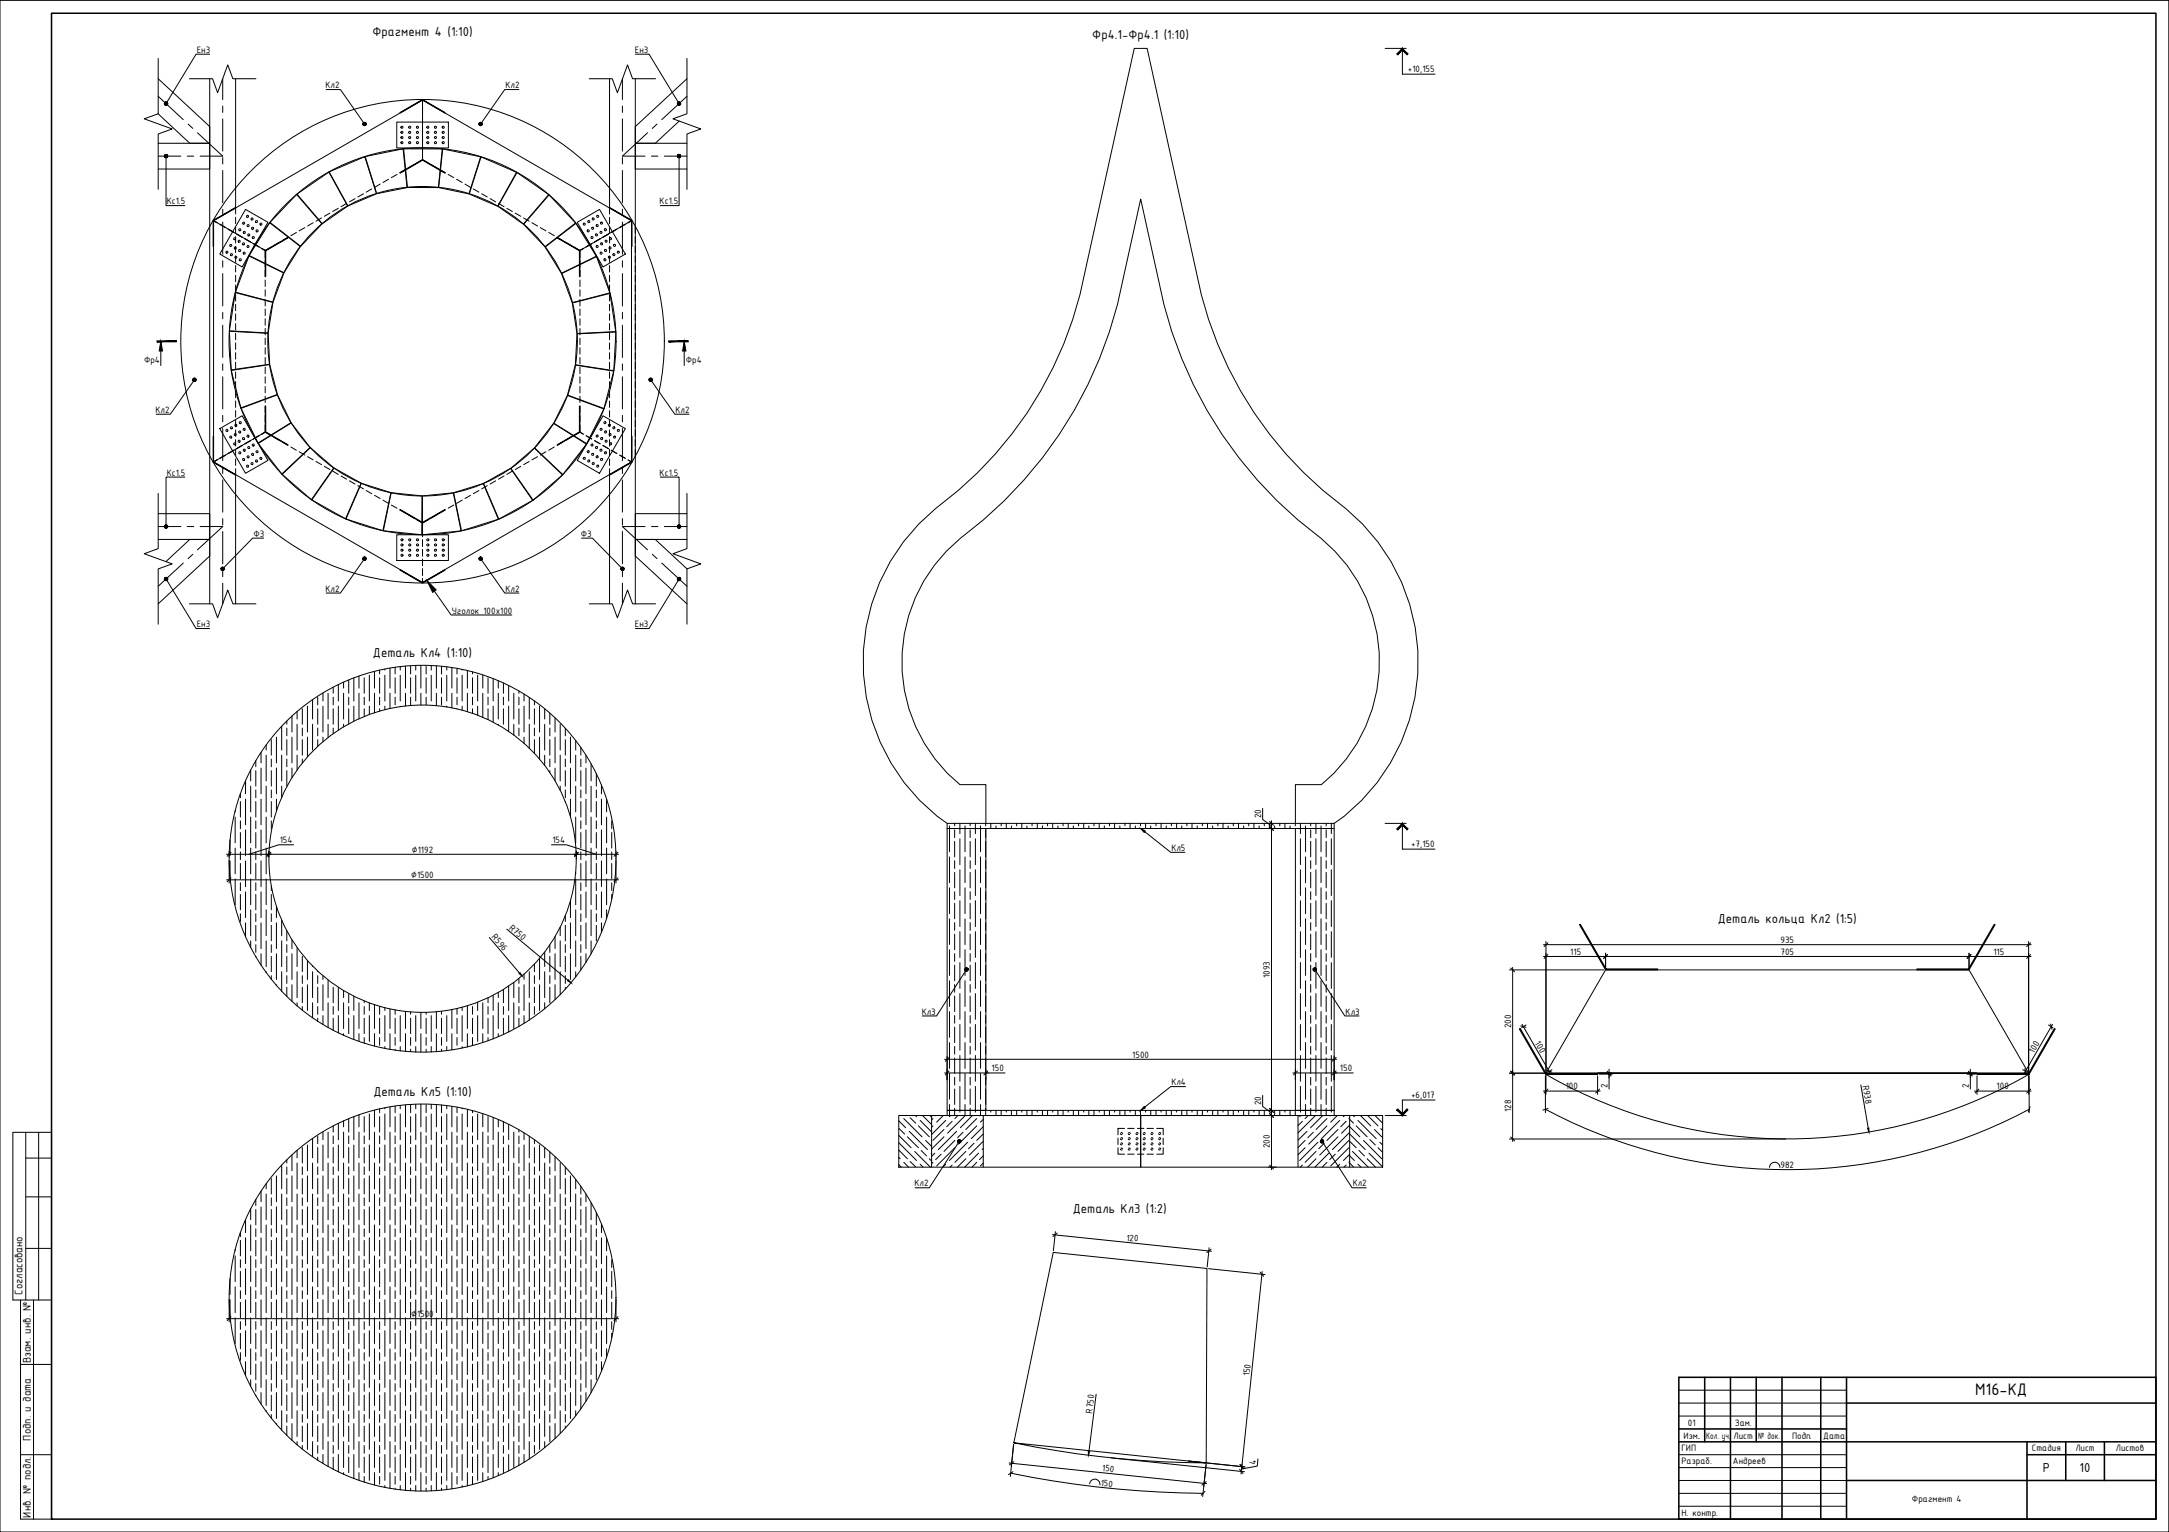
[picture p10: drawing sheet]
<svg xmlns="http://www.w3.org/2000/svg" width="841mm" height="594mm" viewBox="0 0 841 594" stroke-linecap="round" stroke-linejoin="round" font-family="sans-serif">
<defs><g id="words">
<text font-size="7" x="765.9" y="541">М16-КД</text>
<g font-size="5.4">
<text x="144.4" y="13.8">Фрагмент 4 (1:10)</text>
<text x="423.5" y="15.2">Фр4.1-Фр4.1 (1:10)</text>
<text x="144.6" y="254.7">Деталь Кл4 (1:10)</text>
<text x="666.1" y="358">Деталь кольца Kл2 (1:5)</text>
<text x="144.8" y="424.8">Деталь Кл5 (1:10)</text>
<text x="416" y="470.5">Деталь Кл3 (1:2)</text>
<text x="792.1" y="570.8">Р</text>
<text x="806.4" y="570.8">10</text>
</g>
<g font-size="4.3">
<text x="8.8" y="502.1" transform="rotate(-90 8.8 502.1)">Согласовано</text>
<text x="12" y="528.5" transform="rotate(-90 12 528.5)">Взам. инв. №</text>
<text x="12" y="558.6" transform="rotate(-90 12 558.6)">Подп. и дата</text>
<text x="12" y="588.5" transform="rotate(-90 12 588.5)">Инв. № подл.</text>
</g>
<g font-size="3.9">
<text x="76.3" y="20.5">Ен3</text>
<text x="246.2" y="20.5">Ен3</text>
<text x="545.9" y="28">+10,155</text>
<text x="126.2" y="34.2">Кл2</text>
<text x="196" y="34.2">Кл2</text>
<text x="64.6" y="79.2">Кс1.5</text>
<text x="255.8" y="79.2">Кс1.5</text>
<text x="60.3" y="160.1">Кл2</text>
<text x="261.9" y="160.1">Кл2</text>
<text x="64.6" y="184.5">Кс1.5</text>
<text x="255.8" y="184.5">Кс1.5</text>
<text x="98.3" y="208.2">Ф3</text>
<text x="225.2" y="208.2">Ф3</text>
<text x="126.2" y="229.5">Кл2</text>
<text x="196" y="229.5">Кл2</text>
<text x="175.2" y="238">Уголок 100х100</text>
<text x="76.3" y="243.2">Ен3</text>
<text x="246.2" y="243.2">Ен3</text>
<text x="488.9" y="317.4" transform="rotate(-90 488.9 317.4)">20</text>
<text x="108.5" y="327">154</text>
<text x="214.2" y="327">154</text>
<text x="547.2" y="328.5">+7,150</text>
<text x="159.7" y="330.6">∅1192</text>
<text x="454.2" y="330">Кл5</text>
<text x="159.5" y="340.5">∅1500</text>
<text x="190.5" y="363.4" transform="rotate(50 190.5 363.4)">R596</text>
<text x="197.2" y="360.1" transform="rotate(40 197.2 360.1)">R750</text>
<text x="690.4" y="365.7">935</text>
<text x="608.9" y="370.3">115</text>
<text x="690.4" y="370.3">705</text>
<text x="772.9" y="370.3">115</text>
<text x="492.4" y="379.2" transform="rotate(-90 492.4 379.2)">1093</text>
<text x="357.4" y="393.5">Кл3</text>
<text x="521.7" y="393.5">Кл3</text>
<text x="585.9" y="398.8" transform="rotate(-90 585.9 398.8)">200</text>
<text x="595" y="404.4" transform="rotate(60 595 404.4)">100</text>
<text x="439" y="410.1">1500</text>
<text x="788.7" y="408.5" transform="rotate(-60 788.7 408.5)">100</text>
<text x="384.5" y="415.4">150</text>
<text x="519.6" y="415.4">150</text>
<text x="454.2" y="420.8">Кл4</text>
<text x="547.2" y="425.8">+6,017</text>
<text x="607.1" y="422.5">100</text>
<text x="623.3" y="421.9" transform="rotate(-90 623.3 421.9)">2</text>
<text x="722.2" y="421" transform="rotate(80 722.2 421)">R938</text>
<text x="763.4" y="421.9" transform="rotate(-90 763.4 421.9)">2</text>
<text x="774.2" y="422.5">100</text>
<text x="488.9" y="428.7" transform="rotate(-90 488.9 428.7)">20</text>
<text x="585.9" y="431.3" transform="rotate(-90 585.9 431.3)">128</text>
<text x="492.4" y="445.2" transform="rotate(-90 492.4 445.2)">200</text>
<text x="690.4" y="453">982</text>
<text x="354.5" y="460.1">Кл2</text>
<text x="524.5" y="460.1">Кл2</text>
<text x="436.6" y="481.1" transform="rotate(6 436.6 481.1)">120</text>
<text x="159.5" y="510.7">∅1500</text>
<text x="484.5" y="533.7" transform="rotate(-84 484.5 533.7)">150</text>
<text x="423.5" y="548.1" transform="rotate(-83 423.5 548.1)">R750</text>
<text x="652.8" y="557.8">Изм.</text>
<text x="654.5" y="552.8">01</text>
<text x="661.5" y="557.8">Кол. уч.</text>
<text x="672.2" y="557.8">Лист</text>
<text x="672.7" y="552.8">Зам.</text>
<text x="681.8" y="557.8">№ док.</text>
<text x="694.9" y="557.8">Подп.</text>
<text x="652" y="562.8">ГИП</text>
<text x="707" y="558.1">Дата</text>
<text x="787.9" y="562.8">Стадия</text>
<text x="804.7" y="562.8">Лист</text>
<text x="820.5" y="562.8">Листов</text>
<text x="486.9" y="568.1" transform="rotate(-84 486.9 568.1)">4</text>
<text x="652" y="567.8">Разраб.</text>
<text x="672" y="567.8">Андреев</text>
<text x="427.3" y="570.5" transform="rotate(6 427.3 570.5)">150</text>
<text x="426.7" y="576.1" transform="rotate(6 426.7 576.1)">150</text>
<text x="652" y="587.9">Н. контр.</text>
<text x="741.3" y="582.5">Фрагмент 4</text>
</g>
<g font-size="3.6">
<text x="55.8" y="140.7">Фр4</text>
<text x="265.9" y="140.7">Фр4</text>
</g>
</g></defs>
<g fill="none" stroke="#000" stroke-width=".39">
<path d="M61.3 37.4l9.8 9M86.4 30.5v8.1M241.3 30.5v8.1M266.4 37.4l-9.8 9M72.9 48.1l1.9 1.7M76.6 51.5l9.8 9.1h-8.8M86.4 41.1v2.5M86.4 46.1v12.5M241.3 41.1v2.5M241.3 46.1v12.5M251.1 51.5l-9.8 9.1h8.8M254.8 48.1l-1.9 1.7"/>
<path d="M61.3 60.6h8.8M72.6 60.6h2.5M86.4 61.1v2.5M86.4 66.1v12.5M241.3 61.1v2.5M241.3 66.1v12.5M252.6 60.6h2.5M257.6 60.6h8.8M86.4 81.1v2.5M86.4 86.1v12.5M241.3 81.1v2.5M241.3 86.1v12.5"/>
<path d="M86.4 101.1v2.5M86.4 106.1v12.5M241.3 101.1v2.5M241.3 106.1v12.5M86.4 121.1v2.5M86.4 126.1v12.5M241.3 121.1v2.5M241.3 126.1v12.5M86.4 141.1v2.5M86.4 146.1v12.5M241.3 141.1v2.5M241.3 146.1v12.5"/>
<path d="M86.4 161.1v2.5M86.4 166.1v12.5M241.3 161.1v2.5M241.3 166.1v12.5M86.4 181.1v2.5M86.4 186.1v12.5M241.3 181.1v2.5M241.3 186.1v12.5M61.3 204.2h8.8M71.1 218.3l-9.8 9M72.6 204.2h2.5M74.8 214.9l-1.9 1.7"/>
<path d="M77.6 204.2h8.8l-9.8 9M86.4 201.1v2.5M86.4 206.1v12.5M241.3 201.1v2.5M241.3 206.1v12.5M250.1 204.2h-8.8l9.8 9M252.6 204.2h2.5M252.9 214.9l1.9 1.7M256.6 218.3l9.8 9M257.6 204.2h8.8M86.4 221.1v2.5M86.4 226.1v8.1"/>
<path d="M241.3 221.1v2.5M241.3 226.1v8.1"/>
</g>
<g fill="none" stroke="#000" stroke-width=".39">
<path d="M61.3 30.5l20 18.6v6.5h-7.7l-12.3-11.5M81.3 30.5v203.7M91.4 30.5v49.9M163.8 38.8v23.1M163.8 38.8l81.1 46.8M163.8 38.8l-81 46.8M236.3 30.5v49.9M246.3 30.5v203.7M266.4 30.5l-20.1 18.6v6.5h7.8l9.3-8.6M61.3 55.6h20v9.9h-20M153.8 47.3h20.1v10.1h-20.1zM155.1 43.7l8.7-5.1 8.8 5.1-8.8-4.9-8.6 5z"/>
<path d="M156.5 57.7l15 .1-1.5 14.9h-12zM171.7 57.8l14.7 3-4.6 14.4-11.7-2.5zM266.4 55.6h-20.1v9.9h20.1M115 75.4l9.8 11.4-8.2 8.7-11.9-9.3zM115.1 75.3l12.4-8.6 7.3 13.2-9.8 6.9zM127.6 66.6l13.8-5.8 4.6 14.4-11.1 4.7zM141.6 60.7l14.7-3 1.5 15-11.7 2.4zM155.1 66.9l8.7-5 8.8 5-.1 .3-8.7-5.1-8.6 5.1zM186.5 60.8l13.8 6-7.3 13.2-11.1-4.8zM200.4 66.9l12.4 8.6-9.9 11.4-9.8-6.9zM212.9 75.6l10.3 10.9-11.9 9.2-8.3-8.7zM82.6 85.5l8.8-5.1-8.6 5.2v10z"/>
<path d="M82.8 85.6l20 11.5M82.8 85.6v93.5M95.2 81.2l8.7 5-10 17.3-8.7-5zM96.5 99.2l13.6 6.7-4.2 11.3-14.6-3.9zM102.8 97.1l8.8-5-8.6 5.2v9.9h-.2zM104.6 86.4l11.9 9.2-6.4 10.2-13.5-6.7zM211.4 95.8l11.9-9.2 7.9 12.8-13.5 6.6zM216.1 92.1l8.8 5v10.1h-.2v-9.9zM223.8 86.2l8.7-5 10 17.3-8.7 5zM236.3 80.4l8.8 5.1v10.1h-.2v-10zM244.9 85.6l-20 11.5M244.9 85.6v93.5"/>
<path d="M91.2 113.5l14.6 3.8-1.8 11.8-15.1-.8zM217.7 106.1l13.6-6.6 5.2 14.1-14.6 3.8zM221.9 117.5l14.6-3.7 2.3 14.8-15.1 .7zM88.9 128.5l15.1 .8 .6 11.9-14.9 2.2zM223.7 129.5l15.1-.8-.8 15-14.9-2.3zM89.7 143.7l14.9-2.3 3 11.6-14.2 5.2zM93.5 158.3l14.1-5.2 5.3 10.8-12.9 7.9zM102.8 157.5h.2v10l8.6 5.1-8.8-5zM220 153.3l14.1 5.3-6.6 13.5-12.8-8zM223.1 141.6l14.9 2.3-3.8 14.5-14.2-5.2zM224.7 157.5h.2v10.1l-8.8 5 8.6-5.1zM82.6 169.1l.2 10 8.6 5.2-8.8-5z"/>
<path d="M82.8 179.1l81 46.8M85.2 166.2l8.7-5 10 17.3-8.7 5zM100.1 172l12.8-8 7.3 9.5-10.9 10.3zM102.8 167.6l-20 11.5M214.6 164.2l12.8 8-9.2 11.8-10.9-10.3zM233.8 161.2l8.7 5-10 17.3-8.7-5zM244.9 169.1h.2v10.2l-8.8 5 8.6-5.2zM244.9 179.1l-81.1 46.8M61.3 199.2h20v10h-20M91.4 184.3v49.9M109.4 184l11-10.4 9 7.8-8.7 12.4zM129.5 181.5l10.5 5.8-6 13.9-13.1-7.3z"/>
<path d="M140.1 187.4l11.5 3.6-3.1 14.8-14.3-4.5zM151.7 191.1l11.9 1.2-.1 15.1-14.9-1.6zM155.2 197.6l8.6 5 8.8-4.8-8.8 5-8.7-5zM163.8 192.3l12-1.2 3 14.8-15 1.5zM175.9 191.1l11.5-3.6 5.9 13.9-14.4 4.4zM187.5 187.5l10.5-5.9 8.5 12.4-13.1 7.3zM198.1 181.6l9.1-7.8 10.9 10.4-11.4 9.7zM236.3 184.3v49.9M266.4 199.2h-20.1v10h20.1M64.3 217.8l9.3-8.6h7.7v6.4l-20 18.6M153.8 207.4h20.1v10h-20.1zM155.2 220.9l8.6 5 8.8-4.8-8.8 5.1-8.7-5.1z"/>
<path d="M266.4 220.6l-12.3-11.4h-7.8v6.4l20.1 18.6M367.2 319.3h150.1v2h-150.1zM367.2 319.3a76.7 76.7 0 0 1-4.6-121.9 148.8 148.8 0 0 0 56.2-83.2l21-95.4h5l21 95.4a149.1 149.1 0 0 0 56.2 83.2 76.7 76.7 0 0 1-4.7 121.9M382.3 319.3v-15h-10.1a61.7 61.7 0 0 1 .2-95.5 164.1 164.1 0 0 0 60.9-90.8l9-40.8 9 40.8a163.5 163.5 0 0 0 60.9 90.8 61.8 61.8 0 0 1 .2 95.5h-10.1v15M367.2 321.3h15.1v109.3h-15.1zM502.3 321.3h15v109.3h-15zM612.4 358.6l.4-.2 10 17.3h20v.4h-20.2zM622.6 376.1h140.9l23.1 40.1h-187.2zM743.2 375.7h20.1l10-17.3 .3 .2-10.1 17.5h-20.3zM589.1 399l.3-.2 10 17.4h20.1v.3h-20.3zM599.2 416.5h20.3v-.3h147.1v.3h20.2h-20.2v-.3h-147.1v.3h-20.3a187.6 187.6 0 0 0 187.6 0M766.6 416.2h20l10-17.4 .3 .2-10.1 17.5h-20.2z"/>
<path d="M348.5 432.6h93.8v20h-93.8zM361.2 432.6v20M367.2 430.6h150.1v2h-150.1zM381.3 432.6v20M442.3 432.6h93.8v20h-93.8zM503.3 432.6v20M523.3 432.6v20M393.1 559.5l15.3-73.8 59.6 6.2-.3 75.4-74.6-7.8a377.8 377.8 0 0 0 74.6 7.8"/>
<circle cx="155.9" cy="53.3" r=".4"/>
<circle cx="155.9" cy="55.3" r=".4"/>
<circle cx="155.9" cy="49.4" r=".4"/>
<circle cx="155.9" cy="51.3" r=".4"/>
<circle cx="158.9" cy="51.3" r=".4"/>
<circle cx="158.9" cy="49.4" r=".4"/>
<circle cx="158.9" cy="53.3" r=".4"/>
<circle cx="158.9" cy="55.3" r=".4"/>
<circle cx="161.9" cy="55.3" r=".4"/>
<circle cx="161.9" cy="53.3" r=".4"/>
<circle cx="161.9" cy="51.3" r=".4"/>
<circle cx="161.9" cy="49.4" r=".4"/>
<circle cx="165.9" cy="51.3" r=".4"/>
<circle cx="165.9" cy="49.4" r=".4"/>
<circle cx="165.9" cy="53.3" r=".4"/>
<circle cx="165.9" cy="55.3" r=".4"/>
<circle cx="168.8" cy="53.3" r=".4"/>
<circle cx="168.8" cy="55.3" r=".4"/>
<circle cx="168.8" cy="49.4" r=".4"/>
<circle cx="168.8" cy="51.3" r=".4"/>
<circle cx="171.9" cy="51.3" r=".4"/>
<circle cx="171.9" cy="49.4" r=".4"/>
<circle cx="171.9" cy="55.3" r=".4"/>
<circle cx="171.9" cy="53.3" r=".4"/>
<circle cx="88" cy="97.8" r=".4"/>
<circle cx="89.5" cy="95.2" r=".4"/>
<circle cx="89.7" cy="98.8" r=".4"/>
<circle cx="91" cy="92.6" r=".4"/>
<circle cx="91.2" cy="96.2" r=".4"/>
<circle cx="91.5" cy="99.8" r=".4"/>
<circle cx="92.7" cy="93.5" r=".4"/>
<circle cx="92.9" cy="97.1" r=".4"/>
<circle cx="93" cy="89.1" r=".4"/>
<circle cx="94.4" cy="94.6" r=".4"/>
<circle cx="94.5" cy="86.5" r=".4"/>
<circle cx="94.7" cy="98.2" r=".4"/>
<circle cx="94.7" cy="90.1" r=".4"/>
<circle cx="96" cy="83.9" r=".4"/>
<circle cx="96.2" cy="95.6" r=".4"/>
<circle cx="96.2" cy="87.5" r=".4"/>
<circle cx="96.5" cy="91.1" r=".4"/>
<circle cx="97.7" cy="84.9" r=".4"/>
<circle cx="97.9" cy="88.5" r=".4"/>
<circle cx="98.2" cy="92.1" r=".4"/>
<circle cx="99.5" cy="85.9" r=".4"/>
<circle cx="99.7" cy="89.5" r=".4"/>
<circle cx="101.2" cy="86.9" r=".4"/>
<circle cx="226.5" cy="86.9" r=".4"/>
<circle cx="228.1" cy="89.5" r=".4"/>
<circle cx="228.3" cy="85.9" r=".4"/>
<circle cx="229.6" cy="92.1" r=".4"/>
<circle cx="229.8" cy="88.5" r=".4"/>
<circle cx="230" cy="84.9" r=".4"/>
<circle cx="231.3" cy="91.1" r=".4"/>
<circle cx="231.5" cy="87.5" r=".4"/>
<circle cx="231.5" cy="95.6" r=".4"/>
<circle cx="231.8" cy="83.9" r=".4"/>
<circle cx="233" cy="90.1" r=".4"/>
<circle cx="233.1" cy="98.2" r=".4"/>
<circle cx="233.2" cy="86.5" r=".4"/>
<circle cx="233.3" cy="94.6" r=".4"/>
<circle cx="234.8" cy="89.1" r=".4"/>
<circle cx="234.8" cy="97.1" r=".4"/>
<circle cx="235" cy="93.5" r=".4"/>
<circle cx="236.3" cy="99.8" r=".4"/>
<circle cx="236.5" cy="96.2" r=".4"/>
<circle cx="236.7" cy="92.6" r=".4"/>
<circle cx="238" cy="98.8" r=".4"/>
<circle cx="238.3" cy="95.2" r=".4"/>
<circle cx="239.8" cy="97.8" r=".4"/>
<circle cx="93.2" cy="100.7" r=".4"/>
<circle cx="234.5" cy="100.7" r=".4"/>
<circle cx="163.8" cy="132.3" r="93.8"/>
<circle cx="163.8" cy="132.3" r="75"/>
<circle cx="163.8" cy="132.3" r="60"/>
<circle cx="88" cy="166.9" r=".4"/>
<circle cx="89.5" cy="169.5" r=".4"/>
<circle cx="89.7" cy="165.9" r=".4"/>
<circle cx="91" cy="172.1" r=".4"/>
<circle cx="91.2" cy="168.5" r=".4"/>
<circle cx="91.5" cy="164.9" r=".4"/>
<circle cx="92.7" cy="171.1" r=".4"/>
<circle cx="92.9" cy="167.5" r=".4"/>
<circle cx="93" cy="175.6" r=".4"/>
<circle cx="93.2" cy="163.9" r=".4"/>
<circle cx="94.4" cy="170.1" r=".4"/>
<circle cx="94.5" cy="178.2" r=".4"/>
<circle cx="94.7" cy="166.5" r=".4"/>
<circle cx="94.7" cy="174.6" r=".4"/>
<circle cx="96.2" cy="169.1" r=".4"/>
<circle cx="96.2" cy="177.2" r=".4"/>
<circle cx="96.5" cy="173.6" r=".4"/>
<circle cx="97.7" cy="179.8" r=".4"/>
<circle cx="97.9" cy="176.2" r=".4"/>
<circle cx="98.2" cy="172.6" r=".4"/>
<circle cx="99.5" cy="178.8" r=".4"/>
<circle cx="99.7" cy="175.2" r=".4"/>
<circle cx="101.2" cy="177.8" r=".4"/>
<circle cx="226.5" cy="177.8" r=".4"/>
<circle cx="228.1" cy="175.2" r=".4"/>
<circle cx="228.3" cy="178.8" r=".4"/>
<circle cx="229.6" cy="172.6" r=".4"/>
<circle cx="229.8" cy="176.2" r=".4"/>
<circle cx="230" cy="179.8" r=".4"/>
<circle cx="231.3" cy="173.6" r=".4"/>
<circle cx="231.5" cy="169.1" r=".4"/>
<circle cx="231.5" cy="177.2" r=".4"/>
<circle cx="233" cy="174.6" r=".4"/>
<circle cx="233.1" cy="166.5" r=".4"/>
<circle cx="233.2" cy="178.2" r=".4"/>
<circle cx="233.3" cy="170.1" r=".4"/>
<circle cx="234.5" cy="163.9" r=".4"/>
<circle cx="234.8" cy="175.6" r=".4"/>
<circle cx="234.8" cy="167.5" r=".4"/>
<circle cx="235" cy="171.1" r=".4"/>
<circle cx="236.3" cy="164.9" r=".4"/>
<circle cx="236.5" cy="168.5" r=".4"/>
<circle cx="236.7" cy="172.1" r=".4"/>
<circle cx="238" cy="165.9" r=".4"/>
<circle cx="238.3" cy="169.5" r=".4"/>
<circle cx="239.8" cy="166.9" r=".4"/>
<circle cx="96" cy="180.8" r=".4"/>
<circle cx="231.8" cy="180.8" r=".4"/>
<circle cx="155.9" cy="215.3" r=".4"/>
<circle cx="155.9" cy="213.4" r=".4"/>
<circle cx="155.9" cy="211.3" r=".4"/>
<circle cx="155.9" cy="209.3" r=".4"/>
<circle cx="158.9" cy="211.3" r=".4"/>
<circle cx="158.9" cy="209.3" r=".4"/>
<circle cx="158.9" cy="213.4" r=".4"/>
<circle cx="158.9" cy="215.3" r=".4"/>
<circle cx="161.9" cy="213.4" r=".4"/>
<circle cx="161.9" cy="215.3" r=".4"/>
<circle cx="161.9" cy="211.3" r=".4"/>
<circle cx="161.9" cy="209.3" r=".4"/>
<circle cx="165.9" cy="211.3" r=".4"/>
<circle cx="165.9" cy="213.4" r=".4"/>
<circle cx="165.9" cy="209.3" r=".4"/>
<circle cx="165.9" cy="215.3" r=".4"/>
<circle cx="168.8" cy="211.3" r=".4"/>
<circle cx="168.8" cy="209.3" r=".4"/>
<circle cx="168.8" cy="213.4" r=".4"/>
<circle cx="168.8" cy="215.3" r=".4"/>
<circle cx="171.9" cy="213.4" r=".4"/>
<circle cx="171.9" cy="211.3" r=".4"/>
<circle cx="171.9" cy="209.3" r=".4"/>
<circle cx="171.9" cy="215.3" r=".4"/>
<circle cx="163.8" cy="333" r="75"/>
<circle cx="163.8" cy="333" r="59.6"/>
<circle cx="163.8" cy="503.2" r="75"/>
</g>
<g fill="none" stroke="#000" stroke-width=".39">
<path d="M163.8 38.8v1.6M163.8 41.6v2.5M163.8 45.4v2.5M163.8 49.1v2.5M163.8 52.8v2.5M163.8 56.6v2.5M134.4 78.9l-2.2 1.3M137.7 77l-2.2 1.3M140.9 75.2l-2.2 1.2M144.1 73.3l-2.1 1.2M147.4 71.4l-2.2 1.3M150.7 69.5l-2.2 1.3"/>
<path d="M153.9 67.7l-2.2 1.2M157.1 65.8l-2.1 1.2M160.4 63.9l-2.2 1.3M163.8 60.3v1.6M163.8 61.9l2.4 1.4M163.8 61.9l-2.3 1.4M167.3 63.9l2.2 1.3M170.5 65.8l2.2 1.2M173.8 67.7l2.1 1.2M177 69.5l2.2 1.3M180.3 71.4l2.2 1.3M183.5 73.3l2.2 1.2"/>
<path d="M186.8 75.2l2.1 1.2M190 77l2.2 1.3M193.3 78.9l2.2 1.3M82.8 85.6l1.4 .8M85.3 87l2.1 1.2M88.5 88.9l2.2 1.2M91.4 80.7v2.3M91.4 84.3v2.5M91.4 88v2.5M91.4 91.8v2.4M91.4 95.5v2.5M91.4 99.2v2.5"/>
<path d="M91.7 90.7l2.2 1.3M95 92.6l2.2 1.3M98.3 94.5l2.1 1.2M101.5 96.4l1.3 .7M102.8 97.1v2.8M105.2 95.8l-2.4 1.3M108.4 93.9l-2.1 1.2M111.7 92l-2.2 1.3M114.9 90.1l-2.1 1.3M118.2 88.3l-2.2 1.2M121.4 86.4l-2.1 1.2M124.7 84.5l-2.2 1.3"/>
<path d="M127.9 82.6l-2.1 1.3M131.1 80.8l-2.1 1.2M196.5 80.8l2.2 1.2M199.8 82.6l2.1 1.3M203 84.5l2.2 1.3M206.2 86.4l2.2 1.2M209.5 88.3l2.2 1.2M212.8 90.1l2.1 1.3M216 92l2.2 1.3M219.2 93.9l2.2 1.2M222.5 95.8l2.4 1.3M224.9 97.1v2.8"/>
<path d="M226.2 96.4l-1.3 .7M229.4 94.5l-2.1 1.2M232.7 92.6l-2.2 1.3M236 90.7l-2.2 1.3M236.3 80.7v2.3M236.3 84.3v2.5M236.3 88v2.5M236.3 91.8v2.4M236.3 95.5v2.5M236.3 99.2v2.5M239.2 88.9l-2.2 1.2M242.4 87l-2.1 1.2"/>
<path d="M244.9 85.6l-1.4 .8M246.3 87.8v2.7M246.3 91.8v2.4M246.3 95.5v2.5M246.3 99.2v2.5M91.4 103v2.5M91.4 106.7v2.5M91.4 110.5v2.5M91.4 114.2v2.5M91.4 118v2.5M102.8 101.1v2.5M102.8 104.9v2.5"/>
<path d="M102.8 108.6v2.5M102.8 112.4v2.5M102.8 116.1v2.5M102.8 119.9v2.5M224.9 101.1v2.5M224.9 104.9v2.5M224.9 108.6v2.5M224.9 112.4v2.5M224.9 116.1v2.5M224.9 119.9v2.5M236.3 103v2.5M236.3 106.7v2.5"/>
<path d="M236.3 110.5v2.5M236.3 114.2v2.5M236.3 118v2.5M246.3 103v2.5M246.3 106.7v2.5M246.3 110.5v2.5M246.3 114.2v2.5M246.3 118v2.5M91.4 121.7v2.5M91.4 125.5v2.5M91.4 129.2v2.6M91.4 133v2.5"/>
<path d="M91.4 136.8v2.4M102.8 123.6v2.5M102.8 127.4v2.5M102.8 131.1v2.5M102.8 134.8v2.5M102.8 138.6v2.5M224.9 123.6v2.5M224.9 127.4v2.5M224.9 131.1v2.5M224.9 134.8v2.5M224.9 138.6v2.5M236.3 121.7v2.5"/>
<path d="M236.3 125.5v2.5M236.3 129.2v2.6M236.3 133v2.5M236.3 136.8v2.4M246.3 121.7v2.5M246.3 125.5v2.5M246.3 129.2v2.6M246.3 133v2.5M246.3 136.8v2.4M91.4 140.5v2.5M91.4 144.2v2.5M91.4 148v2.5"/>
<path d="M91.4 151.7v2.5M91.4 155.5v2.5M91.4 159.2v2.5M102.8 142.4v2.5M102.8 146.1v2.5M102.8 149.9v2.5M102.8 153.6v2.5M102.8 157.4v2.5M224.9 142.4v2.5M224.9 146.1v2.5M224.9 149.9v2.5M224.9 153.6v2.5"/>
<path d="M224.9 157.4v2.5M236.3 140.5v2.5M236.3 144.2v2.5M236.3 148v2.5M236.3 151.7v2.5M236.3 155.5v2.5M236.3 159.2v2.5M246.3 140.5v2.5M246.3 144.2v2.5M246.3 148v2.5M246.3 151.7v2.5M246.3 155.5v2.5"/>
<path d="M246.3 159.2v2.5M84.2 178.4l-1.4 .7M87.4 176.5l-2.1 1.2M90.7 174.6l-2.2 1.3M91.4 163v2.5M91.4 166.7v2.5M91.4 170.5v2.5M91.4 174.2v2.5M91.4 178v2.5M93.9 172.7l-2.2 1.3M97.2 170.9l-2.2 1.2M100.4 169l-2.1 1.2"/>
<path d="M102.8 167.6l-1.3 .8M102.8 161.1v2.5M102.8 164.9v2.7M102.8 167.6l2.4 1.4M106.3 169.6l2.1 1.2M109.5 171.5l2.2 1.2M112.8 173.3l2.1 1.3M116 175.2l2.2 1.3M119.3 177.1l2.1 1.2M122.5 179l2.2 1.2M205.2 179l-2.2 1.2M208.4 177.1l-2.2 1.2"/>
<path d="M211.7 175.2l-2.2 1.3M214.9 173.3l-2.1 1.3M218.2 171.5l-2.2 1.2M221.4 169.6l-2.2 1.2M224.9 167.6l1.3 .8M224.9 167.6l-2.4 1.4M224.9 161.1v2.5M224.9 164.9v2.7M227.3 169l2.1 1.2M230.5 170.9l2.2 1.2M233.8 172.7l2.2 1.3M236.3 163v2.5"/>
<path d="M236.3 166.7v2.5M236.3 170.5v2.5M236.3 174.2v2.5M236.3 178v2.5M237 174.6l2.2 1.3M240.3 176.5l2.1 1.2M243.5 178.4l1.4 .7M246.3 163v2.5M246.3 166.7v2.5M246.3 170.5v2.5M246.3 174.2v2.8M91.4 181.8v2.2"/>
<path d="M125.8 180.8l2.1 1.3M129 182.7l2.1 1.3M132.2 184.6l2.2 1.2M135.5 186.5l2.2 1.2M138.7 188.3l2.2 1.3M142 190.2l2.1 1.2M145.2 192.1l2.2 1.2M148.5 193.9l2.2 1.3M151.7 195.8l2.2 1.3M155 197.7l2.1 1.2M158.2 199.6l2.2 1.2M169.5 199.6l-2.2 1.2"/>
<path d="M172.7 197.7l-2.2 1.2M175.9 195.8l-2.1 1.3M179.2 193.9l-2.2 1.3M182.5 192.1l-2.2 1.2M185.7 190.2l-2.2 1.2M188.9 188.3l-2.1 1.3M192.2 186.5l-2.2 1.2M195.5 184.6l-2.2 1.2M198.7 182.7l-2.2 1.3M201.9 180.8l-2.1 1.3M236.3 181.8v2.2M161.5 201.4l2.3 1.4"/>
<path d="M163.8 202.8v1.6M163.8 205.6v2.5M163.8 209.4v2.5M163.8 213.1v2.5M163.8 216.8v2.5M166.2 201.4l-2.4 1.4M163.8 220.6v2.5M163.8 224.4v1.5"/>
</g>
<!-- layer: 0 -->
<path d="M61.3 22.7v21.4l-5.4 2 10.9 3.9-5.5 2v21.4M73.4 30.5h9l2 5.5 3.9-10.8 2 5.3h8.9M228.5 30.5h8.9l2 5.5 3.9-10.8 2 5.3h8.9M266.4 22.7v21.4l-5.5 2 10.8 3.9-5.3 2v21.4M61.3 191.3v21.4l-5.4 2 10.9 4-5.5 1.9v21.4M266.4 191.3v21.4l-5.5 2 10.8 4-5.3 1.9v21.4M73.4 234.2h9l2 5.4 3.9-10.8 2 5.4h8.9M228.5 234.2h8.9l2 5.4 3.9-10.8 2 5.4h8.9" fill="none" stroke="#000" stroke-width=".39"/>
<g fill="#000" stroke="#000" stroke-width=".39">
<path d="M62.4 132.3l.6 3.8h-1.3zM265.3 132.3l.7 3.8h-1.3zM165.6 225.1l3.5 3.6-1.3 1zM442.3 321.3l1.8 1-.4 .5zM443.7 429.1l.4 .5-1.8 1z"/>
<path d="M63.8 39.8v.4h.6zM63.8 40.2h.6l-.6 .3zM63.8 40.5l.3 .2 .3-.5z"/>
<path d="M64.4 39.6v.6l.3-.6zM64.1 39.6h.3v.6zM63.8 39.8l.6 .4-.3-.6z"/>
<path d="M263 39.6l-.2 .3 .5 .3zM262.8 39.9l.5 .3h-.6zM262.7 40.2l.1 .3 .5-.3z"/>
<path d="M263.6 39.6l-.3 .6 .5-.4zM263.3 39.6h.3l-.3 .6zM263 39.6l.3 .6v-.6z"/>
<path d="M541.6 20.9l.4 .4 1.8-2.5zM543.8 18.8v.6l-1.8 1.9zM543.8 18.8v.6l2.1 1.5zM543.8 19.4l2.1 1.5-.3 .4z"/>
<path d="M64.4 40.2l-.3 .5 .3 .1zM64.4 40.2l.3 .5-.3 .1zM64.4 40.2l.3 .5 .2-.2z"/>
<path d="M64.1 60l.3 .6v-.7zM63.8 60.2l.3-.2 .3 .6zM63.8 60.2v.4h.6z"/>
<path d="M64.4 40.2l.5 .3 .1-.3zM64.4 40.2l.5-.3 .1 .3zM64.7 39.6l-.3 .6 .5-.3z"/>
<path d="M140.8 48.4l.3 .3 .3-.6zM141.4 48.1v.6h-.3zM141.4 48.1v.6l.3-.1z"/>
<path d="M140.8 47.8l.6 .3-.4-.5zM140.8 47.8l.6 .3h-.7zM140.7 48.1l.1 .3 .6-.3z"/>
<path d="M141.4 48.1l.3 .5 .2-.2zM141.4 48.1l.5-.1v.4zM141.4 48.1l.5-.1v-.3z"/>
<path d="M141.6 47.5l-.2 .6 .5-.4zM141.3 47.5h.3l-.2 .6zM141 47.6l.4 .5-.1-.6z"/>
<path d="M185.8 47.7l-.1 .3 .7 .1zM185.7 48l.7 .1-.6 .3zM185.8 48.4l.2 .2 .4-.5z"/>
<path d="M186.4 48.1l-.4 .5 .3 .1zM186.4 48.1l.2 .6h-.3zM186.4 48.1l.2 .6 .3-.3z"/>
<path d="M186.4 47.5v.6l.3-.5zM186.1 47.5h.3v.6zM185.8 47.7l.6 .4-.3-.6z"/>
<path d="M186.4 48.1l.5 .3 .1-.3zM186.4 48.1l.5-.3 .1 .3zM186.7 47.6l-.3 .5 .5-.3z"/>
<path d="M262.8 40.5l.2 .2 .3-.5zM263.3 40.2v.6l-.3-.1zM263.3 40.2v.6l.3-.1z"/>
<path d="M263 60l.3 .6v-.7zM262.8 60.2l.2-.2 .3 .6zM262.8 60.2l-.1 .4h.6z"/>
<path d="M263.3 40.2l.3 .5 .3-.2zM263.3 40.2h.6v.3zM263.3 40.2h.6l-.1-.4z"/>
<path d="M63.8 60.6v.2l.6-.2zM63.8 60.8l.6-.2-.3 .5zM64.4 60.6l-.3 .5h.3z"/>
<path d="M64.4 60.6v.5h.3zM64.4 60.6l.5 .2-.2 .3zM64.4 60.6l.5 .2 .1-.2z"/>
<path d="M64.4 60.6h.6l-.1-.4zM64.7 60l.2 .2-.5 .4zM64.4 59.9v.7l.3-.6z"/>
<path d="M262.7 60.6l.1 .2 .5-.2zM262.8 60.8l.5-.2-.3 .5zM263.3 60.6l-.3 .5h.3z"/>
<path d="M263.3 60.6v.5h.3zM263.3 60.6l.5 .2-.2 .3zM263.3 60.6l.5 .2 .1-.2z"/>
<path d="M263.3 60.6h.6l-.1-.4zM263.6 60l.2 .2-.5 .4zM263.3 59.9v.7l.3-.6z"/>
<path d="M60.9 132.2v.4l7.5-.4zM60.9 132.6l7.5-.4v.4z"/>
<path d="M259.3 132.6h7.5v-.4zM259.3 132.2h7.5l-7.5 .4z"/>
<path d="M74.9 146.9l-.1 .3 .6 .1zM74.8 147.2l.6 .1-.6 .2zM74.8 147.5l.2 .3 .4-.5z"/>
<path d="M75.4 147.3l-.4 .5 .4 .1zM75.4 147.3l.2 .5-.2 .1zM75.4 147.3l.2 .5 .3-.2z"/>
<path d="M75.4 146.7v.6l.3-.6zM75.1 146.7h.3v.6zM74.9 146.9l.5 .4-.3-.6z"/>
<path d="M75.4 147.3l.5 .3 .1-.3zM75.4 147.3l.5-.3 .1 .3zM75.7 146.7l-.3 .6 .5-.3z"/>
<path d="M251.8 147.6l.3 .2 .2-.5zM252.3 147.3v.6l-.2-.1zM252.3 147.3v.6l.3-.1z"/>
<path d="M251.9 146.7l-.2 .3 .6 .3zM251.7 147l.6 .3h-.6zM251.7 147.3l.1 .3 .5-.3z"/>
<path d="M252.3 147.3l.3 .5 .3-.3zM252.3 147.3l.6-.1v.3zM252.3 147.3l.6-.1-.1-.3z"/>
<path d="M252.6 146.7l-.3 .6 .5-.4zM252.3 146.7h.3l-.3 .6zM251.9 146.7l.4 .6v-.6z"/>
<path d="M63.8 204.2v.3l.6-.3zM63.8 204.5l.6-.3-.3 .5zM64.4 204.2l-.3 .5 .3 .1z"/>
<path d="M64.4 204.2v.6l.3-.1zM64.4 204.2l.5 .3-.2 .2zM64.4 204.2l.5 .3 .1-.3z"/>
<path d="M64.1 203.6l.3 .6v-.6zM63.8 203.9l.3-.3 .3 .6zM63.8 203.9v.3h.6z"/>
<path d="M64.4 204.2h.6l-.1-.3zM64.7 203.6l.2 .3-.5 .3zM64.4 203.6v.6l.3-.6z"/>
<path d="M140.8 216.3l-.1 .3h.7zM140.7 216.6h.7l-.6 .3zM140.8 216.9l.2 .2 .4-.5z"/>
<path d="M141.4 216.6l-.4 .5 .3 .2zM141.4 216.6l.2 .6-.3 .1zM141.4 216.6l.2 .6 .3-.2z"/>
<path d="M141.4 216v.6l.3-.5zM141.1 216.1l.3-.1v.6zM140.8 216.3l.6 .3-.3-.5z"/>
<path d="M141.4 216.6l.5 .4v-.3zM141.4 216.6l.5-.2v.3zM141.7 216.1l-.3 .5 .5-.2z"/>
<path d="M185.8 217l.3 .2 .3-.6zM186.4 216.6v.7l-.3-.1zM186.4 216.6v.7l.3-.2z"/>
<path d="M186 216.1l-.2 .3 .6 .2zM185.8 216.4l.6 .2-.7 .1zM185.7 216.7l.1 .3 .6-.4z"/>
<path d="M186.4 216.6l.3 .5 .2-.2zM186.4 216.6h.6l-.1 .3zM186.4 216.6h.6l-.1-.3z"/>
<path d="M186.6 216.1l-.2 .5 .5-.3zM186.3 216l.3 .1-.2 .5zM186 216.1l.4 .5-.1-.6z"/>
<path d="M262.7 204.2l.1 .3 .5-.3zM262.8 204.5l.5-.3-.3 .5zM263.3 204.2l-.3 .5 .3 .1z"/>
<path d="M263.3 204.2v.6l.3-.1zM263.3 204.2l.5 .3-.2 .2zM263.3 204.2l.5 .3 .1-.3z"/>
<path d="M263 203.6l.3 .6v-.6zM263 203.6l.3 .6-.5-.3zM262.8 203.9l-.1 .3h.6z"/>
<path d="M263.3 204.2h.6l-.1-.3zM263.6 203.6l.2 .3-.5 .3zM263.3 203.6v.6l.3-.6z"/>
<path d="M63.8 224.8l.3 .3 .3-.6zM64.4 224.5v.6h-.3zM64.4 224.5v.6h.3z"/>
<path d="M63.8 224.2l.6 .3-.3-.5zM63.8 224.2l.6 .3-.6 .1zM63.8 224.6v.2l.6-.3z"/>
<path d="M64.4 224.5l.3 .6 .2-.3zM64.4 224.5h.6l-.1 .3zM64.4 224.5h.6l-.1-.3z"/>
<path d="M64.7 224l-.3 .5 .5-.3zM64.4 223.9l.3 .1-.3 .5zM64.1 224l.3 .5v-.6z"/>
<path d="M85.9 221l.3 .2 .2-.6zM86.4 220.6l.1 .6h-.3zM86.4 220.6l.1 .6 .3-.2z"/>
<path d="M85.9 220.1l-.2 .3 .7 .2zM85.7 220.4l.7 .2-.7 .1zM85.7 220.7l.2 .3 .5-.4z"/>
<path d="M86.4 220.6l.4 .4 .2-.3zM86.4 220.6l.6-.2v.3zM86.4 220.6l.6-.2-.2-.3z"/>
<path d="M86.5 220l-.1 .6 .4-.5zM86.2 220h.3l-.1 .6zM85.9 220.1l.5 .5-.2-.6z"/>
<path d="M240.9 220.1l-.2 .3 .6 .2zM240.7 220.4l.6 .2-.6 .1zM240.7 220.7l.2 .3 .4-.4z"/>
<path d="M240.9 221l.3 .2 .1-.6zM241.3 220.6l.2 .6h-.3zM241.3 220.6l.2 .6 .3-.2z"/>
<path d="M241.3 220.6l.5 .4 .1-.3zM241.3 220.6l.6-.2v.3zM241.3 220.6l.6-.2-.1-.3z"/>
<path d="M241.5 220l-.2 .6 .5-.5zM241.2 220h.3l-.2 .6zM240.9 220.1l.4 .5-.1-.6z"/>
<path d="M262.8 224.2l-.1 .3h.6zM262.7 224.5h.6l-.5 .3zM262.8 224.8l.2 .3 .3-.6z"/>
<path d="M263.3 224.5l-.3 .6h.3zM263.3 224.5l.3 .6h-.3zM263.3 224.5l.3 .6 .2-.3z"/>
<path d="M263.3 223.9v.6l.3-.5zM263 224l.3-.1v.6zM262.8 224.2l.5 .3-.3-.5z"/>
<path d="M263.3 224.5l.5 .3 .1-.2zM263.3 224.5l.6-.3v.4zM263.6 224l-.3 .5 .6-.3z"/>
<path d="M541.6 321.5l.4 .3 1.8-2.5zM543.8 319.3v.7l-1.8 1.8zM543.8 319.3v.7l2.1 1.5zM543.8 320l2.1 1.5-.3 .3z"/>
<path d="M374.2 375.6l-.1 .3h.7zM374.1 375.9h.7l-.6 .3zM374.2 376.2l.2 .2 .4-.5z"/>
<path d="M374.8 375.9l-.4 .5 .3 .2zM374.8 375.9l.2 .6-.3 .1zM374.8 375.9l.2 .6 .3-.2z"/>
<path d="M374.8 375.3v.6l.3-.5zM374.5 375.4l.3-.1v.6zM374.2 375.6l.6 .3-.3-.5z"/>
<path d="M374.8 375.9l.5 .4 .1-.3zM374.8 375.9l.5-.3 .1 .4zM375.1 375.4l-.3 .5 .5-.3z"/>
<path d="M509.3 376.3l.2 .2 .3-.6zM509.8 375.9v.7l-.3-.1zM509.8 375.9v.7l.4-.2z"/>
<path d="M509.2 375.6l.6 .3-.3-.5zM509.2 375.6l.6 .3-.6 .1zM509.2 376l.1 .3 .5-.4z"/>
<path d="M509.8 375.9l.4 .5 .2-.2zM509.8 375.9h.6v.3zM509.8 375.9h.6l-.1-.3z"/>
<path d="M510.1 375.4l-.3 .5 .5-.3zM509.8 375.3l.3 .1-.3 .5zM509.5 375.4l.3 .5v-.6z"/>
<path d="M542 430l-.4 .4 2.2 1.5zM541.6 430.4l2.2 1.5v.7zM543.8 431.9v.7l1.8-2.6zM545.6 430l.3 .4-2.1 2.2z"/>
<path d="M371.4 442.2l-.1 .4h.7zM371.3 442.6h.7l-.6 .3zM371.4 442.9l.2 .2 .4-.5z"/>
<path d="M372 442.6l-.4 .5 .3 .1zM372 442.6l.2 .5-.3 .1zM372 442.6l.2 .5 .3-.2z"/>
<path d="M372 442v.6l.3-.5zM371.7 442h.3v.6zM371.4 442.2l.6 .4-.3-.6z"/>
<path d="M372 442.6l.5 .3 .1-.3zM372 442.6l.5-.3 .1 .3zM372.3 442.1l-.3 .5 .5-.3z"/>
<path d="M512.1 442.9l.2 .2 .3-.5zM512.6 442.6v.6l-.3-.1zM512.6 442.6v.6l.4-.1z"/>
<path d="M512.3 442.1l-.2 .2 .5 .3zM512.1 442.3l.5 .3h-.6zM512 442.6l.1 .3 .5-.3z"/>
<path d="M512.6 442.6l.4 .5 .2-.2zM512.6 442.6h.6v.3zM512.6 442.6h.6l-.1-.4z"/>
<path d="M512.9 442l-.3 .6 .5-.4zM512.6 442h.3l-.3 .6zM512.3 442.1l.3 .5v-.6z"/>
</g>
<g fill="none" stroke="#000" stroke-width=".39">
<path d="M0 .1h841v594h-841zM537.1 18.8h8.2M543.8 18.8v10h12.6M81.3 21h-5.3l-11.6 19.2M126.4 34.7h5.6l9.4 13.4M201.2 34.7h-5.5l-9.3 13.4M246.4 21h5.3l11.6 19.2M64.4 60.6v19.1h7.3M263.3 60.6v19.1h-7.3M62.4 132.3v9.4M265.3 132.3v9.4M75.4 147.3l-9.4 13.3h-5.5"/>
<path d="M252.3 147.3l9.4 13.3h5.5M71.7 185h-7.3v19.2M256 185h7.3v19.2M102.2 208.7h-4.2l-11.6 11.9M141.4 216.6l-9.4 13.4h-5.6M186.4 216.6l9.3 13.4h5.5M225.5 208.7h4.2l11.6 11.9M64.4 224.5l11.6 19.2h5.3M168.4 229.2l6.5 9.3h23.6M263.3 224.5l-11.6 19.2h-5.3M537.1 319.3h8.2M543.8 319.3v10h12.6"/>
<path d="M443.9 322.5l10 8h5.5M374.8 375.9l-11.7 18.1h-5.5M509.8 375.9l11.7 18.1h5.5M10 439.1v65M15 439.1v65M459.7 421.4h-5.8l-10 7.9M537.1 432.6h8.2M556.4 426.6h-12.6v6M10 449.1h10M372 442.6l-11.7 18h-5.5M512.6 442.6l11.7 18h5.5M10 464.1h10"/>
<path d="M10 484.1h10M8 504.1v85h12v-150h-15v65h15M13 504.1v85M8 529.1h12M651 539.1h65M651 544.1h65M651 549.1h65M8 564.1h12M651 564.1h65M651 569.1h65M651 574.1h65M651 579.1h65"/>
<path d="M651 584.1h65"/>
</g>
<g fill="none" stroke="#000" stroke-width=".39">
<path d="M147.2 259.9v1.4M149.2 259.5v.4M151.2 259.1v7.7M153.2 258.8v2.5M155.2 258.5v1.4M157.2 258.3v8.5M159.2 258.3v3M161.2 258.1v1.8M163.2 258v8.8M165.2 258.3v3M167.2 258.1v1.8M169.2 258.2v8.6"/>
<path d="M171.2 258.4v2.9M173.2 258.6v1.3M175.2 258.9v7.9M177.2 259.2v2.1M179.2 259.6v.3M111.2 279.6v1.3M113.2 277.7v6.2M115.2 275.9v2.9M117.2 274.8v6.1M119.2 273.8v10.1M121.2 271.3v7.5M123.2 270.4v2.9"/>
<path d="M123.2 274.8v6.1M125.2 268.7v3.1M125.2 273.8v10.1M127.2 268.8v10M129.2 266.5v2.3M129.2 270.4v2.9M129.2 274.8v6.1M131.2 265.5v6.3M131.2 273.8v9.3M133.2 264.6v2.2M133.2 268.8v10M135.2 263.7v5.1"/>
<path d="M135.2 270.4v2.9M135.2 274.8v5.9M137.2 262.9v8.9M137.2 273.8v5.9M139.2 262.2v4.6M139.2 268.8v9.9M141.2 262.8v6M141.2 270.4v2.9M141.2 274.8v3.1M143.2 261.8v10M143.2 273.8v3.3M145.2 260.4v6.4"/>
<path d="M145.2 268.8v7.6M147.2 262.8v6M147.2 270.4v2.9M147.2 274.8v1M149.2 261.8v10M149.2 273.8v1.4M151.2 268.8v6M153.2 262.8v6M153.2 270.4v2.9M155.2 261.8v10M155.2 273.8v.2M157.2 268.8v5"/>
<path d="M159.2 262.8v6M159.2 270.4v2.9M161.2 261.8v10M163.2 268.8v4.6M165.2 262.8v6M165.2 270.4v2.9M167.2 261.8v10M169.2 268.8v4.9M171.2 262.8v6M171.2 270.4v2.9M173.2 261.8v10M173.2 273.8v.4"/>
<path d="M175.2 268.8v5.7M177.2 262.8v6M177.2 270.4v2.9M177.2 274.8v.1M179.2 261.8v10M179.2 273.8v1.6M181.2 260.1v6.7M181.2 268.8v7.2M183.2 260.6v.7M183.2 262.8v6M183.2 270.4v2.9M183.2 274.8v1.9"/>
<path d="M185.2 261.8v10M185.2 273.8v3.6M187.2 261.8v5M187.2 268.8v9.4M189.2 262.8v6M189.2 270.4v2.9M189.2 274.8v4.3M191.2 263.2v8.6M191.2 273.8v6.2M193.2 264v2.8M193.2 268.8v10M195.2 264.9v3.9"/>
<path d="M195.2 270.4v2.9M195.2 274.8v6.1M197.2 265.8v6M197.2 273.8v9.8M199.2 268.8v10M201.2 268v.8M201.2 270.4v2.9M201.2 274.8v6.1M203.2 269.2v2.6M203.2 273.8v10.1M205.2 270.4v8.4M207.2 271.8v1.5"/>
<path d="M207.2 274.8v6.1M209.2 273.8v10.1M211.2 274.9v3.9M213.2 276.5v4.4M215.2 278.4v5.5M97.2 298.6v4.2M99.2 295v2.3M99.2 298.8v6.1M101.2 291.8v4M101.2 297.8v10M103.2 288.9v1.9M103.2 292.8v10"/>
<path d="M105.2 286.8v6M105.2 294.4v2.9M105.2 298.8v6.1M107.2 285.8v10M107.2 297.8v10M109.2 281.6v9.2M109.2 292.8v10M111.2 282.3v3M111.2 286.8v6M111.2 294.4v2.9M111.2 298.8v6.1M113.2 285.8v10"/>
<path d="M113.2 297.8v3.8M115.2 280.9v9.9M115.2 292.8v5.7M117.2 282.3v3M117.2 286.8v6M117.2 294.4v1.5M119.2 285.8v7.7M121.2 280.9v9.9M123.2 282.3v3M123.2 286.8v2.6M125.2 285.8v1.8M127.2 280.9v5.1"/>
<path d="M129.2 282.3v2.2M133.2 280.9v1M193.2 280.9v.2M199.2 280.9v4.1M201.2 282.3v3M203.2 285.8v2.5M205.2 280.9v9.2M207.2 282.3v3M207.2 286.8v5.3M209.2 285.8v8.6M211.2 280.9v9.9M211.2 292.8v4.1"/>
<path d="M213.2 282.3v3M213.2 286.8v6M213.2 294.4v2.9M213.2 298.8v.8M215.2 285.8v10M215.2 297.8v5M217.2 280.9v9.9M217.2 292.8v10M219.2 282.4v2.9M219.2 286.8v6M219.2 294.4v2.9M219.2 298.8v6.1"/>
<path d="M221.2 285.8v10M221.2 297.8v10M223.2 287.2v3.6M223.2 292.8v10M225.2 289.9v2.9M225.2 294.4v2.9M225.2 298.8v6.1M227.2 292.9v2.9M227.2 297.8v10M229.2 296.2v6.6M91.2 314.3v.5M91.2 316.8v10"/>
<path d="M93.2 307.8v1.5M93.2 310.8v6M93.2 318.3v3M95.2 302.8v5M95.2 309.9v9.9M97.2 304.9v9.9M97.2 316.8v10M99.2 306.3v3M99.2 310.8v6M99.2 318.3v3M101.2 309.9v9.9M103.2 304.9v9.9"/>
<path d="M103.2 316.8v10M105.2 306.3v3M105.2 310.8v6M105.2 318.3v3M107.2 309.9v4.6M109.2 304.9v4.3M217.2 304.9v1.6M219.2 306.3v3M219.2 310.8v.2M221.2 309.9v6.9M223.2 304.9v9.9M223.2 316.8v10"/>
<path d="M225.2 306.3v3M225.2 310.8v6M225.2 318.3v3M227.2 309.9v9.9M229.2 304.9v9.9M229.2 316.8v10M231.2 300v4.9M231.2 306.3v3M231.2 310.8v6M231.2 318.3v3M233.2 304.5v3.3M233.2 309.9v9.9"/>
<path d="M235.2 309.9v4.9M235.2 316.8v10M237.2 318.3v3M370.2 319.3v1M372.2 319.3v4M376.2 319.3v1M378.2 319.3v4M382.2 319.3v1M384.2 319.3v2M388.2 319.3v1M390.2 319.3v2M394.2 319.3v1"/>
<path d="M396.2 319.3v2M400.2 319.3v1M402.2 319.3v2M406.2 319.3v1M408.2 319.3v2M412.2 319.3v1M414.2 319.3v2M418.2 319.3v1M420.2 319.3v2M424.2 319.3v1M426.2 319.3v2M430.2 319.3v1"/>
<path d="M432.2 319.3v2M436.2 319.3v1M438.2 319.3v2M442.2 319.3v1M444.2 319.3v2M448.2 319.3v1M450.2 319.3v2M454.2 319.3v1M456.2 319.3v2M460.2 319.3v1M462.2 319.3v2M466.2 319.3v1"/>
<path d="M468.2 319.3v2M472.2 319.3v1M474.2 319.3v2M478.2 319.3v1M480.2 319.3v2M484.2 319.3v1M486.2 319.3v2M490.2 319.3v1M492.2 319.3v2M496.2 319.3v1M498.2 319.3v2M502.2 319.3v1"/>
<path d="M504.2 319.3v4M508.2 319.3v1M510.2 319.3v4M514.2 319.3v1M516.2 319.3v4M89.2 325.6v6.2M89.2 333.9v6.5M91.2 328.9v10M93.2 322.8v6.1M93.2 330.3v3M93.2 334.8v6M95.2 321.8v10"/>
<path d="M95.2 333.9v9.9M97.2 328.9v10M99.2 322.8v6.1M99.2 330.3v3M99.2 334.8v6M101.2 321.8v10M101.2 333.9v9.9M103.2 328.9v10M223.2 338.3v.6M225.2 322.8v6.1M225.2 330.3v3M225.2 334.8v6"/>
<path d="M227.2 321.8v10M227.2 333.9v9.9M229.2 328.9v10M231.2 322.8v6.1M231.2 330.3v3M231.2 334.8v6M233.2 321.8v10M233.2 333.9v9.9M235.2 328.9v10M237.2 322.8v6.1M237.2 330.3v3M237.2 334.8v6"/>
<path d="M368.2 320.3v10M368.2 332.3v10M370.2 321.8v3M370.2 326.3v6M370.2 333.8v3M370.2 338.3v6M372.2 325.3v10M372.2 337.3v10M374.2 320.3v10M374.2 332.3v10M376.2 321.8v3M376.2 326.3v6"/>
<path d="M376.2 333.8v3M376.2 338.3v6M378.2 325.3v10M378.2 337.3v10M380.2 320.3v10M380.2 332.3v10M382.2 321.8v3M382.2 326.3v6M382.2 333.8v3M382.2 338.3v6M386.2 320.3v1M392.2 320.3v1"/>
<path d="M398.2 320.3v1M404.2 320.3v1M410.2 320.3v1M416.2 320.3v1M422.2 320.3v1M428.2 320.3v1M434.2 320.3v1M440.2 320.3v1M446.2 320.3v1M452.2 320.3v1M458.2 320.3v1M464.2 320.3v1"/>
<path d="M470.2 320.3v1M476.2 320.3v1M482.2 320.3v1M488.2 320.3v1M494.2 320.3v1M500.2 320.3v1M504.2 325.3v10M504.2 337.3v10M506.2 320.3v10M506.2 332.3v10M508.2 321.8v3M508.2 326.3v6"/>
<path d="M508.2 333.8v3M508.2 338.3v6M510.2 325.3v10M510.2 337.3v10M512.2 320.3v10M512.2 332.3v10M514.2 321.8v3M514.2 326.3v6M514.2 333.8v3M514.2 338.3v6M516.2 325.3v10M516.2 337.3v10"/>
<path d="M91.2 340.8v10M93.2 342.3v3M93.2 346.9v5.9M93.2 354.3v3M95.2 345.8v10M95.2 357.9v5.3M97.2 340.8v10M97.2 352.8v10.1M99.2 342.3v3M99.2 346.9v5.9M99.2 354.3v3M99.2 358.8v6"/>
<path d="M101.2 345.8v10M101.2 357.9v9.9M103.2 340.8v10M103.2 352.8v10.1M105.2 343.7v1.6M105.2 346.9v5.9M105.2 354.3v3M105.2 358.8v6M107.2 351.6v4.2M107.2 357.9v9.9M109.2 356.8v6.1M217.2 359.6v3.3"/>
<path d="M219.2 355.1v2.2M219.2 358.8v6M221.2 349.2v6.6M221.2 357.9v9.9M223.2 340.8v10M223.2 352.8v10.1M225.2 342.3v3M225.2 346.9v5.9M225.2 354.3v3M225.2 358.8v6M227.2 345.8v10M227.2 357.9v9.9"/>
<path d="M229.2 340.8v10M229.2 352.8v10.1M231.2 342.3v3M231.2 346.9v5.9M231.2 354.3v3M231.2 358.8v6M233.2 345.8v10M233.2 357.9v3.6M235.2 340.8v10M235.2 352.8v3.3M237.2 342.3v3M237.2 346.9v1.7"/>
<path d="M368.2 344.3v10M368.2 356.3v10M370.2 345.8v3M370.2 350.3v6M370.2 357.8v3M372.2 349.3v10M374.2 344.3v10M374.2 356.3v10M376.2 345.8v3M376.2 350.3v6M376.2 357.8v3M378.2 349.3v10"/>
<path d="M380.2 344.3v10M380.2 356.3v10M382.2 345.8v3M382.2 350.3v6M382.2 357.8v3M504.2 349.3v10M506.2 344.3v10M506.2 356.3v10M508.2 345.8v3M508.2 350.3v6M508.2 357.8v3M510.2 349.3v10"/>
<path d="M512.2 344.3v10M512.2 356.3v10M514.2 345.8v3M514.2 350.3v6M514.2 357.8v3M516.2 349.3v10M97.2 364.8v2.6M99.2 366.3v3M99.2 370.9v.2M101.2 369.8v4.5M103.2 364.8v10M103.2 376.8v.4"/>
<path d="M105.2 366.3v3M105.2 370.9v5.9M105.2 378.3v1.5M107.2 369.8v10M109.2 364.8v10M109.2 376.8v7.6M111.2 361v3.8M111.2 366.3v3M111.2 370.9v5.9M111.2 378.3v3.1M113.2 364.5v3.3M113.2 369.8v10"/>
<path d="M115.2 367.5v7.3M115.2 376.8v10.1M117.2 370.9v5.9M117.2 378.3v3.1M119.2 372.5v7.3M121.2 374.7v.1M121.2 376.8v10.1M123.2 376.6v.2M123.2 378.3v3.1M125.2 378.4v1.4M201.2 379.4v2M203.2 377.8v2"/>
<path d="M205.2 376.8v10.1M207.2 373.9v2.9M207.2 378.3v3.1M209.2 371.7v8.1M211.2 369.2v5.6M211.2 376.8v10.1M213.2 366.4v2.9M213.2 370.9v5.9M213.2 378.3v3.1M215.2 363.2v4.6M215.2 369.8v10M217.2 364.8v10"/>
<path d="M217.2 376.8v8.9M219.2 366.3v3M219.2 370.9v5.9M219.2 378.3v3.1M221.2 369.8v10M223.2 364.8v10M223.2 376.8v2.1M225.2 366.3v3M225.2 370.9v5.2M227.2 369.8v3.3M229.2 364.8v5M368.2 368.3v10"/>
<path d="M370.2 362.3v6M370.2 369.8v3M370.2 374.3v6M372.2 361.3v10M372.2 373.3v10M374.2 368.3v10M376.2 362.3v6M376.2 369.8v3M376.2 374.3v6M378.2 361.3v10M378.2 373.3v10M380.2 368.3v10"/>
<path d="M382.2 362.3v6M382.2 369.8v3M382.2 374.3v6M504.2 361.3v10M504.2 373.3v10M506.2 368.3v10M508.2 362.3v6M508.2 369.8v3M508.2 374.3v6M510.2 361.3v10M510.2 373.3v10M512.2 368.3v10"/>
<path d="M514.2 362.3v6M514.2 369.8v3M514.2 374.3v6M516.2 361.3v10M516.2 373.3v10M107.2 381.9v.3M111.2 382.8v3.6M113.2 381.9v6.4M115.2 388.8v1.3M117.2 382.8v6M117.2 390.3v1.5M119.2 381.9v10"/>
<path d="M121.2 388.8v5.9M123.2 382.8v6M123.2 390.3v3M123.2 394.9v1.1M125.2 381.9v10M125.2 393.8v3.5M127.2 380v6.9M127.2 388.8v9.7M129.2 382.8v6M129.2 390.3v3M129.2 394.9v4.7M131.2 382.9v9"/>
<path d="M131.2 393.8v6.7M133.2 384.1v2.8M133.2 388.8v10M135.2 385.3v3.5M135.2 390.3v3M135.2 394.9v5.9M137.2 386.3v5.6M137.2 393.8v9.3M139.2 388.8v10M141.2 388.2v.6M141.2 390.3v3M141.2 394.9v5.9"/>
<path d="M143.2 388.9v3M143.2 393.8v10M145.2 389.6v9.2M147.2 390.3v3M147.2 394.9v5.9M149.2 390.8v1.1M149.2 393.8v10M151.2 391.3v7.5M153.2 391.6v1.7M153.2 394.9v5.9M155.2 393.8v10M157.2 392.2v6.6"/>
<path d="M159.2 392.4v.9M159.2 394.9v5.9M161.2 393.8v10M163.2 392.6v6.2M165.2 392.6v.7M165.2 394.9v5.9M167.2 393.8v10M169.2 392.4v6.4M171.2 392.1v1.2M171.2 394.9v5.9M173.2 393.8v10M175.2 391.5v7.3"/>
<path d="M177.2 391.1v2.2M177.2 394.9v5.9M179.2 390.6v1.3M179.2 393.8v10M181.2 390v8.8M183.2 390.3v3M183.2 394.9v5.9M185.2 388.7v3.2M185.2 393.8v10M187.2 388.8v10M189.2 386.9v1.9M189.2 390.3v3"/>
<path d="M189.2 394.9v5.9M191.2 386v5.9M191.2 393.8v9.1M193.2 384.9v2M193.2 388.8v10M195.2 383.7v5.1M195.2 390.3v3M195.2 394.9v5.9M197.2 382.4v9.5M197.2 393.8v6.4M199.2 381v5.9M199.2 388.8v10"/>
<path d="M201.2 382.8v6M201.2 390.3v3M201.2 394.9v3.1M203.2 381.9v10M203.2 393.8v3M205.2 388.8v6.8M207.2 382.8v6M207.2 390.3v3M209.2 381.9v10M211.2 388.8v2.4M213.2 382.8v6M215.2 381.9v5.8"/>
<path d="M219.2 382.8v.8M368.2 380.3v10M368.2 392.3v10M370.2 381.8v3M370.2 386.3v6M370.2 393.8v3M370.2 398.3v6M372.2 385.3v10M372.2 397.3v10M374.2 380.3v10M374.2 392.3v10M376.2 381.8v3"/>
<path d="M376.2 386.3v6M376.2 393.8v3M376.2 398.3v6M378.2 385.3v10M378.2 397.3v10M380.2 380.3v10M380.2 392.3v10M382.2 381.8v3M382.2 386.3v6M382.2 393.8v3M382.2 398.3v6M504.2 385.3v10"/>
<path d="M504.2 397.3v10M506.2 380.3v10M506.2 392.3v10M508.2 381.8v3M508.2 386.3v6M508.2 393.8v3M508.2 398.3v6M510.2 385.3v10M510.2 397.3v10M512.2 380.3v10M512.2 392.3v10M514.2 381.8v3"/>
<path d="M514.2 386.3v6M514.2 393.8v3M514.2 398.3v6M516.2 385.3v10M516.2 397.3v10M133.2 400.8v.7M139.2 400.8v3.1M141.2 402.4v2.1M145.2 400.8v4.9M147.2 402.4v3M149.2 405.8v.8M151.2 400.8v6.2"/>
<path d="M153.2 402.4v3M153.2 406.8v.5M155.2 405.8v1.7M157.2 400.8v6.9M159.2 402.4v3M159.2 406.8v1.1M161.2 405.8v2.2M163.2 400.8v7.2M165.2 402.4v3M165.2 406.8v1.2M167.2 405.8v2.1M169.2 400.8v7"/>
<path d="M171.2 402.4v3M171.2 406.8v.8M173.2 405.8v1.6M175.2 400.8v6.3M177.2 402.4v3M179.2 405.8v.6M181.2 400.8v5.2M183.2 402.4v3M187.2 400.8v3.5M189.2 402.4v1.2M193.2 400.8v1.2M368.2 404.3v10"/>
<path d="M368.2 416.3v10M370.2 405.8v3M370.2 410.3v6M370.2 417.8v3M372.2 409.3v10M374.2 404.3v10M374.2 416.3v10M376.2 405.8v3M376.2 410.3v6M376.2 417.8v3M378.2 409.3v10M380.2 404.3v10"/>
<path d="M380.2 416.3v10M382.2 405.8v3M382.2 410.3v6M382.2 417.8v3M504.2 409.3v10M506.2 404.3v10M506.2 416.3v10M508.2 405.8v3M508.2 410.3v6M508.2 417.8v3M510.2 409.3v10M512.2 404.3v10"/>
<path d="M512.2 416.3v10M514.2 405.8v3M514.2 410.3v6M514.2 417.8v3M516.2 409.3v10M125.2 438.9v3.1M127.2 439v10M129.2 436.6v2.4M131.2 435.6v6.4M133.2 434.7v2.3M133.2 439v10M135.2 433.8v5.2"/>
<path d="M137.2 433v9M139.2 432.3v4.7M139.2 439v10M141.2 433v6M143.2 432v10M145.2 430.5v6.5M145.2 439v10M147.2 430v1.5M147.2 433v6M149.2 429.6v.4M149.2 432v10M151.2 429.2v7.8"/>
<path d="M151.2 439v10M153.2 428.9v2.6M153.2 433v6M155.2 428.7v1.3M155.2 432v10M157.2 428.5v8.5M157.2 439v10M159.2 428.5v3M159.2 433v6M161.2 428.2v1.8M161.2 432v10M163.2 428.2v8.8"/>
<path d="M163.2 439v10M165.2 428.5v3M165.2 433v6M167.2 428.3v1.7M167.2 432v10M169.2 428.3v8.7M169.2 439v10M171.2 428.5v3M171.2 433v6M173.2 428.8v1.2M173.2 432v10M175.2 429v8"/>
<path d="M175.2 439v10M177.2 429.4v2.1M177.2 433v6M179.2 429.7v.3M179.2 432v10M181.2 430.2v6.8M181.2 439v10M183.2 430.7v.8M183.2 433v6M185.2 432v10M187.2 431.9v5.1M187.2 439v10"/>
<path d="M189.2 433v6M191.2 433.3v8.7M193.2 434.1v2.9M193.2 439v10M195.2 435v4M197.2 436v6M199.2 439v10M201.2 438.1v.9M203.2 439.3v2.7M348.5 434.6l2.7 2.7M348.7 437.7l2.1 2.1M350.4 433.8l7.1 7"/>
<path d="M352.6 438.7l7 7.1M352.9 433.4l2.1 2.1M354.9 432.6l.5 .4M356.1 436.6l4.2 4.2M356.8 434.5l4.4 4.4M357.7 432.6l3.5 3.5M360.6 432.6l.6 .7M361.7 436.6l-.5 .5M361.7 433.8l-.5 .5M362.9 432.6l-.1 .1M365.8 432.6l-2.6 2.6M366 438l-4.3 4.2"/>
<path d="M366.7 434.5l-5.5 5.4M368.2 428.3v4.3M368.6 432.6l-.5 .4M369.2 434.8l-2.1 2.1M370.2 422.3v6M370.2 429.8v2.8M370.9 438.7l-7 7.1M371.4 432.6l-1.2 1.2M372.2 421.3v10M373.4 439.1l-2.1 2.1M374.2 428.3v4.3M374.3 432.6l-6.9 6.8"/>
<path d="M376.2 422.3v6M376.2 429.8v2.8M377.1 432.6l-4.7 4.7M378.2 421.3v10M378.7 436.6l-7.1 7.1M378.7 433.8l-4.2 4.2M379.9 432.6l-.1 .1M380.2 428.3v4.3M381.3 434.1l-1.1 1.1M381.3 439.7l-2.6 2.5M381.3 436.9l-4.7 4.7M382.2 422.3v6"/>
<path d="M382.2 429.8v2.8M384.2 430.6v.7M386.2 430.6v2M388.2 430.6v2M390.2 430.6v.7M392.2 430.6v2M394.2 430.6v2M396.2 430.6v.7M398.2 430.6v2M400.2 430.6v2M402.2 430.6v.7M404.2 430.6v2"/>
<path d="M406.2 430.6v2M408.2 430.6v.7M410.2 430.6v2M412.2 430.6v2M414.2 430.6v.7M416.2 430.6v2M418.2 430.6v2M420.2 430.6v.7M422.2 430.6v2M424.2 430.6v2M426.2 430.6v.7M428.2 430.6v2"/>
<path d="M430.2 430.6v2M432.2 430.6v.7M434.2 430.6v2M436.2 430.6v2M438.2 430.6v.7M440.2 430.6v2M442.2 430.6v2M444.2 430.6v.7M446.2 430.6v2M448.2 430.6v2M450.2 430.6v.7M452.2 430.6v2"/>
<path d="M454.2 430.6v2M456.2 430.6v.7M458.2 430.6v2M460.2 430.6v2M462.2 430.6v.7M464.2 430.6v2M466.2 430.6v2M468.2 430.6v.7M470.2 430.6v2M472.2 430.6v2M474.2 430.6v.7M476.2 430.6v2"/>
<path d="M478.2 430.6v2M480.2 430.6v.7M482.2 430.6v2M484.2 430.6v2M486.2 430.6v.7M488.2 430.6v2M490.2 430.6v2M492.2 430.6v.7M494.2 430.6v2M496.2 430.6v2M498.2 430.6v.7M500.2 430.6v2"/>
<path d="M502.2 430.6v2M504.2 421.3v10M504.4 432.6l-.5 .4M505 434.8l-1.7 1.7M506.2 428.3v4.3M506.8 438.7l-3.5 3.4M507.2 432.6l-1.1 1.2M508.2 422.3v6M508.2 429.8v2.8M509.2 439.1l-2.1 2.1M510.1 432.6l-6.8 6.7M510.2 421.3v10"/>
<path d="M512.2 428.3v4.3M512.9 432.6l-4.7 4.7M514.2 422.3v6M514.2 429.8v2.8M514.5 436.6l-7.1 7.1M514.5 433.8l-4.2 4.2M515.7 432.6l-.1 .1M516.2 421.3v10M518.5 432.6l-2.5 2.6M518.8 438l-4.3 4.2M519.5 434.5l-7.1 7.1M521.4 432.6l-.5 .4"/>
<path d="M522 434.8l-2.1 2.1M523.3 436.9l4 3.9M523.3 434.1l1.5 1.4M523.3 439.7l6.1 6.1M523.3 436.3l-3.1 3.1M523.3 433.5l-.3 .3M523.3 439.1l-6.7 6.7M524.7 432.6l.4 .4M525.9 436.6l4.2 4.2M526.5 434.5l7.1 7.1M527.5 432.6l4 4M530.3 432.6l4 4"/>
<path d="M532.9 438l3.2 3.2M533.1 432.6l3 2.9M535.4 437.7l.7 .6M103.2 459v2M105.2 457v6M107.2 456v10M109.2 451.8v9.2M111.2 449.8v1.2M111.2 452.5v3M111.2 457v6M113.2 447.9v6.1M113.2 456v10"/>
<path d="M115.2 446.1v2.9M115.2 451v10M117.2 445v6M117.2 452.5v3M117.2 457v6M119.2 444v10M119.2 456v10M121.2 441.5v7.5M121.2 451v10M123.2 440.5v3M123.2 445v6M123.2 452.5v3"/>
<path d="M123.2 457v6M125.2 444v10M125.2 456v10M127.2 451v10M129.2 440.5v3M129.2 445v6M129.2 452.5v3M129.2 457v6M131.2 444v10M131.2 456v10M133.2 451v10M135.2 440.5v3"/>
<path d="M135.2 445v6M135.2 452.5v3M135.2 457v6M137.2 444v10M137.2 456v10M139.2 451v10M141.2 440.5v3M141.2 445v6M141.2 452.5v3M141.2 457v6M143.2 444v10M143.2 456v10"/>
<path d="M145.2 451v10M147.2 440.5v3M147.2 445v6M147.2 452.5v3M147.2 457v6M149.2 444v10M149.2 456v10M151.2 451v10M153.2 440.5v3M153.2 445v6M153.2 452.5v3M153.2 457v6"/>
<path d="M155.2 444v10M155.2 456v10M157.2 451v10M159.2 440.5v3M159.2 445v6M159.2 452.5v3M159.2 457v6M161.2 444v10M161.2 456v10M163.2 451v10M165.2 440.5v3M165.2 445v6"/>
<path d="M165.2 452.5v3M165.2 457v6M167.2 444v10M167.2 456v10M169.2 451v10M171.2 440.5v3M171.2 445v6M171.2 452.5v3M171.2 457v6M173.2 444v10M173.2 456v10M175.2 451v10"/>
<path d="M177.2 440.5v3M177.2 445v6M177.2 452.5v3M177.2 457v6M179.2 444v10M179.2 456v10M181.2 451v10M183.2 440.5v3M183.2 445v6M183.2 452.5v3M183.2 457v6M185.2 444v10"/>
<path d="M185.2 456v10M187.2 451v10M189.2 440.5v3M189.2 445v6M189.2 452.5v3M189.2 457v6M191.2 444v10M191.2 456v10M193.2 451v10M195.2 440.5v3M195.2 445v6M195.2 452.5v3"/>
<path d="M195.2 457v6M197.2 444v10M197.2 456v10M199.2 451v10M201.2 440.5v3M201.2 445v6M201.2 452.5v3M201.2 457v6M203.2 444v10M203.2 456v10M205.2 440.6v8.4M205.2 451v10"/>
<path d="M207.2 442v1.5M207.2 445v6M207.2 452.5v3M207.2 457v6M209.2 444v10M209.2 456v10M211.2 445v4M211.2 451v10M213.2 446.7v4.3M213.2 452.5v3M213.2 457v6M215.2 448.5v5.5"/>
<path d="M215.2 456v10M217.2 451v10M219.2 452.6v2.9M219.2 457v6M221.2 456v10M223.2 457.3v3.7M348.5 448.8l.5 .5M348.5 440.3l4.8 4.8M348.5 446l3.3 3.3M348.5 451.6l1 1M348.5 443.1l6.9 6.9M350.4 450.7l1.9 1.9"/>
<path d="M351.8 440.8l4.3 4.3M352.9 450.4l2.1 2.1M354.7 446.5l6.1 6.1M356.8 451.5l1.1 1.1M357.2 446.1l2.1 2.1M358.9 442.2l2.3 2.4M360.3 449.3l.9 .9M361.1 447.2l.1 .2M361.7 450.7l-.5 .5M362.5 447.2l-1.3 1.2M364.9 447.6l-2.1 2.1M366 440.8l-4.8 4.8"/>
<path d="M366.7 451.5l-1.2 1.1M369.2 451.8l-.8 .8M370.2 445.1l-7 7M370.2 442.2l-4.2 4.3M374.5 449.3l-3.3 3.3M374.5 446.5l-4.3 4.2M375.2 442.9l-7.1 7.1M377.7 443.3l-2.2 2.1M378.7 450.7l-1.8 1.9M379.4 447.2l-5.3 5.4M381.3 451l-1.1 1.1M381.3 442.6l-5.4 5.3"/>
<path d="M381.3 448.2l-1.5 1.5M381.3 445.4l-.5 .4M505 451.8l-.8 .8M506.1 445.1l-2.8 2.7M506.1 442.2l-2.8 2.8M510.3 449.3l-3.3 3.3M510.3 446.5l-4.2 4.2M511 442.9l-7.1 7.1M513.5 443.3l-2.2 2.1M514.5 450.7l-1.8 1.9M515.2 447.2l-5.3 5.4M517.7 447.6l-2.1 2.1"/>
<path d="M518.8 440.8l-7.1 7.1M519.5 451.5l-1.2 1.1M522 451.8l-.8 .8M523 445.1l-7 7M523 442.2l-4.2 4.3M523.3 451l1.5 1.5M523.3 442.6l2.6 2.5M523.3 448.2l1.8 1.8M523.3 450.4l-.3 .3M523.3 447.6l-2.4 2.4M524.4 446.5l6.1 6.1M526.5 451.5l1.2 1.1"/>
<path d="M526.9 446.1l2.1 2.1M528.7 442.2l7.1 7.1M530.1 449.3l3.3 3.3M530.8 447.2l5.3 5.3M531.2 441.9l2.1 2.1M534.3 445.1l1.8 1.7M535.1 442.9l1 1.1M93.2 478v1.5M95.2 473v5M95.2 480v10M97.2 468.8v4.2M97.2 475v10"/>
<path d="M99.2 465.1v2.4M99.2 469v6M99.2 476.5v3M101.2 461.9v4.1M101.2 468v10M101.2 480v10M103.2 463v10M103.2 475v10M105.2 464.5v3M105.2 469v6M105.2 476.5v3M107.2 468v10"/>
<path d="M107.2 480v10M109.2 463v10M109.2 475v10M111.2 464.5v3M111.2 469v6M111.2 476.5v3M113.2 468v10M113.2 480v10M115.2 463v10M115.2 475v10M117.2 464.5v3M117.2 469v6"/>
<path d="M117.2 476.5v3M119.2 468v10M119.2 480v10M121.2 463v10M121.2 475v10M123.2 464.5v3M123.2 469v6M123.2 476.5v3M125.2 468v10M125.2 480v10M127.2 463v10M127.2 475v10"/>
<path d="M129.2 464.5v3M129.2 469v6M129.2 476.5v3M131.2 468v10M131.2 480v10M133.2 463v10M133.2 475v10M135.2 464.5v3M135.2 469v6M135.2 476.5v3M137.2 468v10M137.2 480v10"/>
<path d="M139.2 463v10M139.2 475v10M141.2 464.5v3M141.2 469v6M141.2 476.5v3M143.2 468v10M143.2 480v10M145.2 463v10M145.2 475v10M147.2 464.5v3M147.2 469v6M147.2 476.5v3"/>
<path d="M149.2 468v10M149.2 480v10M151.2 463v10M151.2 475v10M153.2 464.5v3M153.2 469v6M153.2 476.5v3M155.2 468v10M155.2 480v10M157.2 463v10M157.2 475v10M159.2 464.5v3"/>
<path d="M159.2 469v6M159.2 476.5v3M161.2 468v10M161.2 480v10M163.2 463v10M163.2 475v10M165.2 464.5v3M165.2 469v6M165.2 476.5v3M167.2 468v10M167.2 480v10M169.2 463v10"/>
<path d="M169.2 475v10M171.2 464.5v3M171.2 469v6M171.2 476.5v3M173.2 468v10M173.2 480v10M175.2 463v10M175.2 475v10M177.2 464.5v3M177.2 469v6M177.2 476.5v3M179.2 468v10"/>
<path d="M179.2 480v10M181.2 463v10M181.2 475v10M183.2 464.5v3M183.2 469v6M183.2 476.5v3M185.2 468v10M185.2 480v10M187.2 463v10M187.2 475v10M189.2 464.5v3M189.2 469v6"/>
<path d="M189.2 476.5v3M191.2 468v10M191.2 480v10M193.2 463v10M193.2 475v10M195.2 464.5v3M195.2 469v6M195.2 476.5v3M197.2 468v10M197.2 480v10M199.2 463v10M199.2 475v10"/>
<path d="M201.2 464.5v3M201.2 469v6M201.2 476.5v3M203.2 468v10M203.2 480v10M205.2 463v10M205.2 475v10M207.2 464.5v3M207.2 469v6M207.2 476.5v3M209.2 468v10M209.2 480v10"/>
<path d="M211.2 463v10M211.2 475v10M213.2 464.5v3M213.2 469v6M213.2 476.5v3M215.2 468v10M215.2 480v10M217.2 463v10M217.2 475v10M219.2 464.5v3M219.2 469v6M219.2 476.5v3"/>
<path d="M221.2 468v10M221.2 480v10M223.2 463v10M223.2 475v10M225.2 460.1v2.9M225.2 464.5v3M225.2 469v6M225.2 476.5v3M227.2 463.1v2.9M227.2 468v10M227.2 480v10M229.2 466.4v6.6"/>
<path d="M229.2 475v10M231.2 470.2v4.8M231.2 476.5v3M233.2 474.7v3.3M233.2 480v10M89.2 495.8v6.2M91.2 484.5v.5M91.2 487v10M91.2 499v10M93.2 481v6M93.2 488.5v3M93.2 493v6"/>
<path d="M95.2 492v10M97.2 487v10M97.2 499v10M99.2 481v6M99.2 488.5v3M99.2 493v6M101.2 492v10M103.2 487v10M103.2 499v10M105.2 481v6M105.2 488.5v3M105.2 493v6"/>
<path d="M107.2 492v10M109.2 487v10M109.2 499v10M111.2 481v6M111.2 488.5v3M111.2 493v6M113.2 492v10M115.2 487v10M115.2 499v10M117.2 481v6M117.2 488.5v3M117.2 493v6"/>
<path d="M119.2 492v10M121.2 487v10M121.2 499v10M123.2 481v6M123.2 488.5v3M123.2 493v6M125.2 492v10M127.2 487v10M127.2 499v10M129.2 481v6M129.2 488.5v3M129.2 493v6"/>
<path d="M131.2 492v10M133.2 487v10M133.2 499v10M135.2 481v6M135.2 488.5v3M135.2 493v6M137.2 492v10M139.2 487v10M139.2 499v10M141.2 481v6M141.2 488.5v3M141.2 493v6"/>
<path d="M143.2 492v10M145.2 487v10M145.2 499v10M147.2 481v6M147.2 488.5v3M147.2 493v6M149.2 492v10M151.2 487v10M151.2 499v10M153.2 481v6M153.2 488.5v3M153.2 493v6"/>
<path d="M155.2 492v10M157.2 487v10M157.2 499v10M159.2 481v6M159.2 488.5v3M159.2 493v6M161.2 492v10M163.2 487v10M163.2 499v10M165.2 481v6M165.2 488.5v3M165.2 493v6"/>
<path d="M167.2 492v10M169.2 487v10M169.2 499v10M171.2 481v6M171.2 488.5v3M171.2 493v6M173.2 492v10M175.2 487v10M175.2 499v10M177.2 481v6M177.2 488.5v3M177.2 493v6"/>
<path d="M179.2 492v10M181.2 487v10M181.2 499v10M183.2 481v6M183.2 488.5v3M183.2 493v6M185.2 492v10M187.2 487v10M187.2 499v10M189.2 481v6M189.2 488.5v3M189.2 493v6"/>
<path d="M191.2 492v10M193.2 487v10M193.2 499v10M195.2 481v6M195.2 488.5v3M195.2 493v6M197.2 492v10M199.2 487v10M199.2 499v10M201.2 481v6M201.2 488.5v3M201.2 493v6"/>
<path d="M203.2 492v10M205.2 487v10M205.2 499v10M207.2 481v6M207.2 488.5v3M207.2 493v6M209.2 492v10M211.2 487v10M211.2 499v10M213.2 481v6M213.2 488.5v3M213.2 493v6"/>
<path d="M215.2 492v10M217.2 487v10M217.2 499v10M219.2 481v6M219.2 488.5v3M219.2 493v6M221.2 492v10M223.2 487v10M223.2 499v10M225.2 481v6M225.2 488.5v3M225.2 493v6"/>
<path d="M227.2 492v10M229.2 487v10M229.2 499v10M231.2 481v6M231.2 488.5v3M231.2 493v6M233.2 492v10M235.2 480.1v4.9M235.2 487v10M235.2 499v10M237.2 488.5v3M237.2 493v6"/>
<path d="M89.2 504v6.6M91.2 511v10M93.2 500.5v3M93.2 505v6M93.2 512.5v3M93.2 517v6M95.2 504v10M95.2 516v10M97.2 511v10M99.2 500.5v3M99.2 505v6M99.2 512.5v3"/>
<path d="M99.2 517v6M101.2 504v10M101.2 516v10M103.2 511v10M105.2 500.5v3M105.2 505v6M105.2 512.5v3M105.2 517v6M107.2 504v10M107.2 516v10M109.2 511v10M111.2 500.5v3"/>
<path d="M111.2 505v6M111.2 512.5v3M111.2 517v6M113.2 504v10M113.2 516v10M115.2 511v10M117.2 500.5v3M117.2 505v6M117.2 512.5v3M117.2 517v6M119.2 504v10M119.2 516v10"/>
<path d="M121.2 511v10M123.2 500.5v3M123.2 505v6M123.2 512.5v3M123.2 517v6M125.2 504v10M125.2 516v10M127.2 511v10M129.2 500.5v3M129.2 505v6M129.2 512.5v3M129.2 517v6"/>
<path d="M131.2 504v10M131.2 516v10M133.2 511v10M135.2 500.5v3M135.2 505v6M135.2 512.5v3M135.2 517v6M137.2 504v10M137.2 516v10M139.2 511v10M141.2 500.5v3M141.2 505v6"/>
<path d="M141.2 512.5v3M141.2 517v6M143.2 504v10M143.2 516v10M145.2 511v10M147.2 500.5v3M147.2 505v6M147.2 512.5v3M147.2 517v6M149.2 504v10M149.2 516v10M151.2 511v10"/>
<path d="M153.2 500.5v3M153.2 505v6M153.2 512.5v3M153.2 517v6M155.2 504v10M155.2 516v10M157.2 511v10M159.2 500.5v3M159.2 505v6M159.2 512.5v3M159.2 517v6M161.2 504v10"/>
<path d="M161.2 516v10M163.2 511v10M165.2 500.5v3M165.2 505v6M165.2 512.5v3M165.2 517v6M167.2 504v10M167.2 516v10M169.2 511v10M171.2 500.5v3M171.2 505v6M171.2 512.5v3"/>
<path d="M171.2 517v6M173.2 504v10M173.2 516v10M175.2 511v10M177.2 500.5v3M177.2 505v6M177.2 512.5v3M177.2 517v6M179.2 504v10M179.2 516v10M181.2 511v10M183.2 500.5v3"/>
<path d="M183.2 505v6M183.2 512.5v3M183.2 517v6M185.2 504v10M185.2 516v10M187.2 511v10M189.2 500.5v3M189.2 505v6M189.2 512.5v3M189.2 517v6M191.2 504v10M191.2 516v10"/>
<path d="M193.2 511v10M195.2 500.5v3M195.2 505v6M195.2 512.5v3M195.2 517v6M197.2 504v10M197.2 516v10M199.2 511v10M201.2 500.5v3M201.2 505v6M201.2 512.5v3M201.2 517v6"/>
<path d="M203.2 504v10M203.2 516v10M205.2 511v10M207.2 500.5v3M207.2 505v6M207.2 512.5v3M207.2 517v6M209.2 504v10M209.2 516v10M211.2 511v10M213.2 500.5v3M213.2 505v6"/>
<path d="M213.2 512.5v3M213.2 517v6M215.2 504v10M215.2 516v10M217.2 511v10M219.2 500.5v3M219.2 505v6M219.2 512.5v3M219.2 517v6M221.2 504v10M221.2 516v10M223.2 511v10"/>
<path d="M225.2 500.5v3M225.2 505v6M225.2 512.5v3M225.2 517v6M227.2 504v10M227.2 516v10M229.2 511v10M231.2 500.5v3M231.2 505v6M231.2 512.5v3M231.2 517v6M233.2 504v10"/>
<path d="M233.2 516v10M235.2 511v10M237.2 500.5v3M237.2 505v6M237.2 512.5v3M237.2 517v1.8M93.2 524.5v3M95.2 528v5.5M97.2 523v10M97.2 535v2.6M99.2 524.5v3M99.2 529v6"/>
<path d="M99.2 536.5v3M101.2 528v10M103.2 523v10M103.2 535v10M105.2 524.5v3M105.2 529v6M105.2 536.5v3M107.2 528v10M109.2 523v10M109.2 535v10M111.2 524.5v3M111.2 529v6"/>
<path d="M111.2 536.5v3M113.2 528v10M115.2 523v10M115.2 535v10M117.2 524.5v3M117.2 529v6M117.2 536.5v3M119.2 528v10M121.2 523v10M121.2 535v10M123.2 524.5v3M123.2 529v6"/>
<path d="M123.2 536.5v3M125.2 528v10M127.2 523v10M127.2 535v10M129.2 524.5v3M129.2 529v6M129.2 536.5v3M131.2 528v10M133.2 523v10M133.2 535v10M135.2 524.5v3M135.2 529v6"/>
<path d="M135.2 536.5v3M137.2 528v10M139.2 523v10M139.2 535v10M141.2 524.5v3M141.2 529v6M141.2 536.5v3M143.2 528v10M145.2 523v10M145.2 535v10M147.2 524.5v3M147.2 529v6"/>
<path d="M147.2 536.5v3M149.2 528v10M151.2 523v10M151.2 535v10M153.2 524.5v3M153.2 529v6M153.2 536.5v3M155.2 528v10M157.2 523v10M157.2 535v10M159.2 524.5v3M159.2 529v6"/>
<path d="M159.2 536.5v3M161.2 528v10M163.2 523v10M163.2 535v10M165.2 524.5v3M165.2 529v6M165.2 536.5v3M167.2 528v10M169.2 523v10M169.2 535v10M171.2 524.5v3M171.2 529v6"/>
<path d="M171.2 536.5v3M173.2 528v10M175.2 523v10M175.2 535v10M177.2 524.5v3M177.2 529v6M177.2 536.5v3M179.2 528v10M181.2 523v10M181.2 535v10M183.2 524.5v3M183.2 529v6"/>
<path d="M183.2 536.5v3M185.2 528v10M187.2 523v10M187.2 535v10M189.2 524.5v3M189.2 529v6M189.2 536.5v3M191.2 528v10M193.2 523v10M193.2 535v10M195.2 524.5v3M195.2 529v6"/>
<path d="M195.2 536.5v3M197.2 528v10M199.2 523v10M199.2 535v10M201.2 524.5v3M201.2 529v6M201.2 536.5v3M203.2 528v10M205.2 523v10M205.2 535v10M207.2 524.5v3M207.2 529v6"/>
<path d="M207.2 536.5v3M209.2 528v10M211.2 523v10M211.2 535v10M213.2 524.5v3M213.2 529v6M213.2 536.5v3M215.2 528v10M217.2 523v10M217.2 535v10M219.2 524.5v3M219.2 529v6"/>
<path d="M219.2 536.5v3M221.2 528v10M223.2 523v10M223.2 535v10M225.2 524.5v3M225.2 529v6M225.2 536.5v3M227.2 528v10M229.2 523v10M229.2 535v5M231.2 524.5v3M231.2 529v6"/>
<path d="M233.2 528v3.7M235.2 523v3.3M99.2 541v.2M101.2 540v4.5M103.2 547v.3M105.2 541v6M105.2 548.5v1.5M107.2 540v10.1M107.2 552v.4M109.2 547v7.6M111.2 541v6M111.2 548.5v3"/>
<path d="M111.2 553v3.7M113.2 540v10.1M113.2 552v6.6M115.2 547v10M115.2 559v1.3M117.2 541v6M117.2 548.5v3M117.2 553v6M119.2 540v10.1M119.2 552v10M121.2 547v10M121.2 559v5.9"/>
<path d="M123.2 541v6M123.2 548.5v3M123.2 553v6M125.2 540v10.1M125.2 552v10M127.2 547v10M127.2 559v9.7M129.2 541v6M129.2 548.5v3M129.2 553v6M131.2 540v10.1M131.2 552v10"/>
<path d="M133.2 547v10M133.2 559v10.1M135.2 541v6M135.2 548.5v3M135.2 553v6M137.2 540v10.1M137.2 552v10M139.2 547v10M139.2 559v10.1M141.2 541v6M141.2 548.5v3M141.2 553v6"/>
<path d="M143.2 540v10.1M143.2 552v10M145.2 547v10M145.2 559v10.1M147.2 541v6M147.2 548.5v3M147.2 553v6M149.2 540v10.1M149.2 552v10M151.2 547v10M151.2 559v10.1M153.2 541v6"/>
<path d="M153.2 548.5v3M153.2 553v6M155.2 540v10.1M155.2 552v10M157.2 547v10M157.2 559v10.1M159.2 541v6M159.2 548.5v3M159.2 553v6M161.2 540v10.1M161.2 552v10M163.2 547v10"/>
<path d="M163.2 559v10.1M165.2 541v6M165.2 548.5v3M165.2 553v6M167.2 540v10.1M167.2 552v10M169.2 547v10M169.2 559v10.1M171.2 541v6M171.2 548.5v3M171.2 553v6M173.2 540v10.1"/>
<path d="M173.2 552v10M175.2 547v10M175.2 559v10.1M177.2 541v6M177.2 548.5v3M177.2 553v6M179.2 540v10.1M179.2 552v10M181.2 547v10M181.2 559v10.1M183.2 541v6M183.2 548.5v3"/>
<path d="M183.2 553v6M185.2 540v10.1M185.2 552v10M187.2 547v10M187.2 559v10.1M189.2 541v6M189.2 548.5v3M189.2 553v6M191.2 540v10.1M191.2 552v10M193.2 547v10M193.2 559v10.1"/>
<path d="M195.2 541v6M195.2 548.5v3M195.2 553v6M197.2 540v10.1M197.2 552v10M199.2 547v10M199.2 559v10.1M201.2 541v6M201.2 548.5v3M201.2 553v6M203.2 540v10.1M203.2 552v10"/>
<path d="M205.2 547v10M205.2 559v6.8M207.2 541v6M207.2 548.5v3M207.2 553v6M209.2 540v10.1M209.2 552v10M211.2 547v10M211.2 559v2.4M213.2 541v6M213.2 548.5v3M213.2 553v6"/>
<path d="M215.2 540v10.1M215.2 552v5.9M217.2 547v8.9M219.2 541v6M219.2 548.5v3M219.2 553v.8M221.2 540v10.1M223.2 547v2M225.2 541v5.3M227.2 540v3.3M117.2 560.5v1.4M123.2 560.5v3.1"/>
<path d="M123.2 565v1.3M125.2 564v3.5M129.2 560.5v3.1M129.2 565v4.7M131.2 564v6.8M133.2 571v.7M135.2 560.5v3.1M135.2 565v6M137.2 564v9.3M139.2 571v3.1M141.2 560.5v3.1M141.2 565v6"/>
<path d="M141.2 572.5v2.2M143.2 564v10.1M145.2 571v4.9M147.2 560.5v3.1M147.2 565v6M147.2 572.5v3M149.2 564v10.1M149.2 576v.8M151.2 571v6.1M153.2 560.5v3.1M153.2 565v6M153.2 572.5v3"/>
<path d="M153.2 577.1v.4M155.2 564v10.1M155.2 576v1.7M157.2 571v6.9M159.2 560.5v3.1M159.2 565v6M159.2 572.5v3M159.2 577.1v1M161.2 564v10.1M161.2 576v2.2M163.2 571v7.2M165.2 560.5v3.1"/>
<path d="M165.2 565v6M165.2 572.5v3M165.2 577.1v1.1M167.2 564v10.1M167.2 576v2.2M169.2 571v7M171.2 560.5v3.1M171.2 565v6M171.2 572.5v3M171.2 577.1v.8M173.2 564v10.1M173.2 576v1.7"/>
<path d="M175.2 571v6.4M177.2 560.5v3.1M177.2 565v6M177.2 572.5v3M179.2 564v10.1M179.2 576v.6M181.2 571v5.2M183.2 560.5v3.1M183.2 565v6M183.2 572.5v3M185.2 564v10.1M187.2 571v3.5"/>
<path d="M189.2 560.5v3.1M189.2 565v6M189.2 572.5v1.3M191.2 564v9M193.2 571v1.2M195.2 560.5v3.1M195.2 565v6M197.2 564v6.4M201.2 560.5v3.1M201.2 565v3.3M203.2 564v3.1M207.2 560.5v3.1"/>
</g>
<g fill="none" stroke="#000" stroke-width=".39">
<path d="M434.5 439.6l.1 .3h.5M434.7 439.2l.6 .4M436 437.6h-2.5v2.5M437.3 437.6h2.5M437.5 439.6l.1 .3h.5M437.6 439.2l.7 .4M440.5 439.6l.1 .3h.5M440.6 439.2l.7 .4M441 437.6h2.5M443.3 439.6l.1 .3h.5M443.5 439.2l.6 .4M444.8 437.6h2.5"/>
<path d="M446.3 439.6l.1 .3h.5M446.4 439.2l.7 .4M448.5 437.6h2.5v2.5M449.3 439.6l.2 .3h.4M449.5 439.2l.4 .1 .1 .3M433.5 445.1v2.5h2.5M433.5 441.3v2.5M434.5 443.6l.2 .4 .4-.1M434.5 445.6l.2 .4 .4-.1M434.5 441.6l.2 .4 .4-.1M434.7 443.2h.4l.2 .4M434.7 445.2h.4l.2 .4"/>
<path d="M434.7 441.3l.3-.1 .3 .4M437.3 447.6h2.5M437.5 445.6l.1 .3h.5M437.5 443.6l.1 .3h.5M437.5 441.6l.1 .3h.5M437.6 445.2h.5l.2 .4M437.6 443.2h.5l.2 .4M437.6 441.3h.5l.2 .3M440.5 443.6l.1 .3h.5M440.5 445.6l.1 .3h.5M440.5 441.6l.1 .3h.5M440.6 443.2h.5l.2 .4"/>
<path d="M440.6 445.2h.5l.2 .4M440.6 441.3h.5l.2 .3M441 447.6h2.5M443.3 443.6l.2 .4 .4-.1M443.3 445.6l.2 .4 .4-.1M443.3 441.6l.2 .4 .4-.1M443.5 443.2h.4l.2 .4M443.5 445.2h.4l.2 .4M443.5 441.3h.4l.2 .3M444.8 447.6h2.5M446.3 445.6l.1 .3h.5M446.3 443.6l.1 .3h.5"/>
<path d="M446.3 441.6l.1 .3h.5M446.4 445.2h.5l.2 .4M446.4 443.2h.5l.2 .4M446.4 441.3h.5l.2 .3M449.3 443.6l.2 .3h.4M449.3 445.6l.2 .3h.4M449.3 441.6l.2 .3h.4M449.5 443.2h.4l.1 .4M449.5 445.2h.4l.1 .4M449.5 441.3h.4l.1 .3M451 445.1v2.5h-2.5M451 441.3v2.5"/>
</g>
<g fill="none" stroke="#000" stroke-width=".39">
<path d="M489.6 313.5v4.3l3.4 2.5M491.8 319.3h.6M492.3 318.5l1.5 1.5M493 318.3v135.3M87.8 331.3h152.1M88.9 330v2.4M88.9 333.6v8.8M89.6 330.5l-1.5 1.5M104.2 330v2.4M105 330.5l-1.5 1.5M113.8 327.6h-5.7l-11.5 3.7M213.8 327.6h5.8l11.5 3.7"/>
<path d="M223.4 330v2.4M224.2 330.5l-1.5 1.5M238.8 330v2.4M238.8 333.6v8.8M239.6 330.5l-1.5 1.5M491.8 321.3h.6M492.3 320.5l1.5 1.5M87.8 341.2h152.1M89.6 340.4l-1.5 1.5M239.6 340.4l-1.5 1.5M189.7 363.5l11.7 13.8M196.5 360.3l23.8 19.8"/>
<path d="M585.3 376.1h36.6M585.8 375.4l1.5 1.5M586.5 375.1v67.6M598.5 370.9h189.1M598.5 366.3h189.1M599.4 365.1v50.4M600.2 365.6l-1.5 1.5M600.2 370.1l-1.5 1.6M622.6 369.6v5.9M623.3 370.1l-1.5 1.6M763.5 369.6v5.9M764.2 370.1l-1.5 1.6"/>
<path d="M786.6 365.1v50.4M787.4 365.6l-1.6 1.5M787.4 370.1l-1.6 1.6M589.7 397.8l2 .6M590.2 397.2l11 19.1M591.7 397.5l-1.7 1M794.3 397.5l1.7 1M795.1 397.1l.6 2M795.9 397.2l-11 19.1M366.3 416.1h23.4M366.3 410.8h152M367.2 409.5v9.2"/>
<path d="M368 415.3l-1.5 1.5M368 410.1l-1.5 1.4M382.3 414.8v3.9M383 415.3l-1.5 1.5M501.3 416.1h23.4M502.3 414.8v3.9M503 415.3l-1.4 1.5M517.3 409.5v9.2M518.1 410.1l-1.5 1.4M518.1 415.3l-1.5 1.5M585.3 416.2h13.5M585.8 415.4l1.5 1.5"/>
<path d="M599.2 417.2v14.2M599.4 416.7v7.7M599.7 415.2l2 .5M601.8 414.8l-1.8 1M619.5 417.2v7.2M620.1 416.2h5M620.1 416.5h5M623.1 415.8l1.6 1.5M623.1 415.4l1.6 1.5M623.9 416.5v-.3v.3M623.9 414.6v1.6M623.9 416.5v5.8"/>
<path d="M762.7 416.2h3.3M762.7 416.5h3.3M763.2 415.8l1.5 1.5M763.2 415.4l1.5 1.5M764 416.5v-.3v.3M764 414.6v1.6M764 416.5v5.8M766.6 417.2v7.2M784.3 414.8l1.7 1M785.1 414.4l.6 2M786.6 416.7v7.7M786.8 417.2v14.2"/>
<path d="M489.6 424.8v4.3l3.4 2.5M491.8 432.6h3.1M491.8 430.6h.6M492.3 431.8l1.5 1.5M492.3 429.8l1.5 1.5M598.5 423.1h22M599.2 430.2a199.6 199.6 0 0 0 187.6 0M600.2 422.3l-1.5 1.6M600.2 429.9l-2 .6M620.2 422.3l-1.5 1.6M721.5 420.7l2.9 16.8M765.6 423.1h22"/>
<path d="M767.3 422.3l-1.4 1.6M787.1 429.1l-.6 2.1M787.4 422.3l-1.6 1.6M491.8 452.6h3.1M492.3 451.8l1.5 1.5M585.3 441.7h107.1M585.8 440.9l1.5 1.5M686.1 452.7a2.01 2.01 0 0 1 2-2 2.01 2.01 0 0 1 2.1 2M408.1 478.8l61.6 6.4M409.2 477.6l-.8 7.4M409.9 478.2l-1.6 1.3M468.6 492l21.9 2.3"/>
<path d="M468.8 483.8l-.7 7.5M469.6 484.4l-1.7 1.3M488.6 493.3l1.4 1.6M489.4 493.1l-8 76.6 6.1-1.2 .3-2.7M87.8 511.4h152.1M88.9 503.8v8.8M89.6 510.6l-1.5 1.5M238.8 503.8v8.8M239.6 510.6l-1.5 1.5M425 540.7l-2.8 22.1M391.3 567.3l76.6 8M391.9 571.3a381.7 381.7 0 0 0 74.6 7.8"/>
<path d="M392.1 568.7l.9-8.6-1.2 12.4M392.8 570.7l-1.8 1.2M393.1 566.8l-1.6 1.3M422.5 575.4a2.01 2.01 0 0 1 2.2-1.8 2.01 2.01 0 0 1 1.8 2.2M430.8 565.3l51.8 5.4M460.8 566.6l21.9 2.2M467.2 578.3l-1.4 1.5M467.7 567.9l-1.4 12.4M467.7 574.6l-1.7 1.3M480.7 569.8l1.3 1.6M480.8 567.9l1.4 1.7M481.6 567.7l-.4 3.9"/>
</g>
<path d="M201.3 377.5l.3-.3 .8 1.3zM220.4 380l1 1.1-1.3-.8zM724.2 437.5l.5-.1v1.6zM422 562.8l.5 .1-.5 1.4z" fill="#000" stroke="#000" stroke-width=".39"/>
<g fill="none" stroke="#000" stroke-width=".59">
<path d="M20 5.1h816v584h-816zM651 534.1h185v55h-185zM661 534.1v25M671 534.1v55M681 534.1v25M691 534.1v55M706 534.1v55M716 534.1v55M651 559.1h185M651 554.1h65M716 544.1h120M786 559.1v30"/>
<path d="M801 559.1v15M816 559.1v15M716 574.1h120M786 564.1h50"/>
</g>
<use href="#words"/>
</svg>
